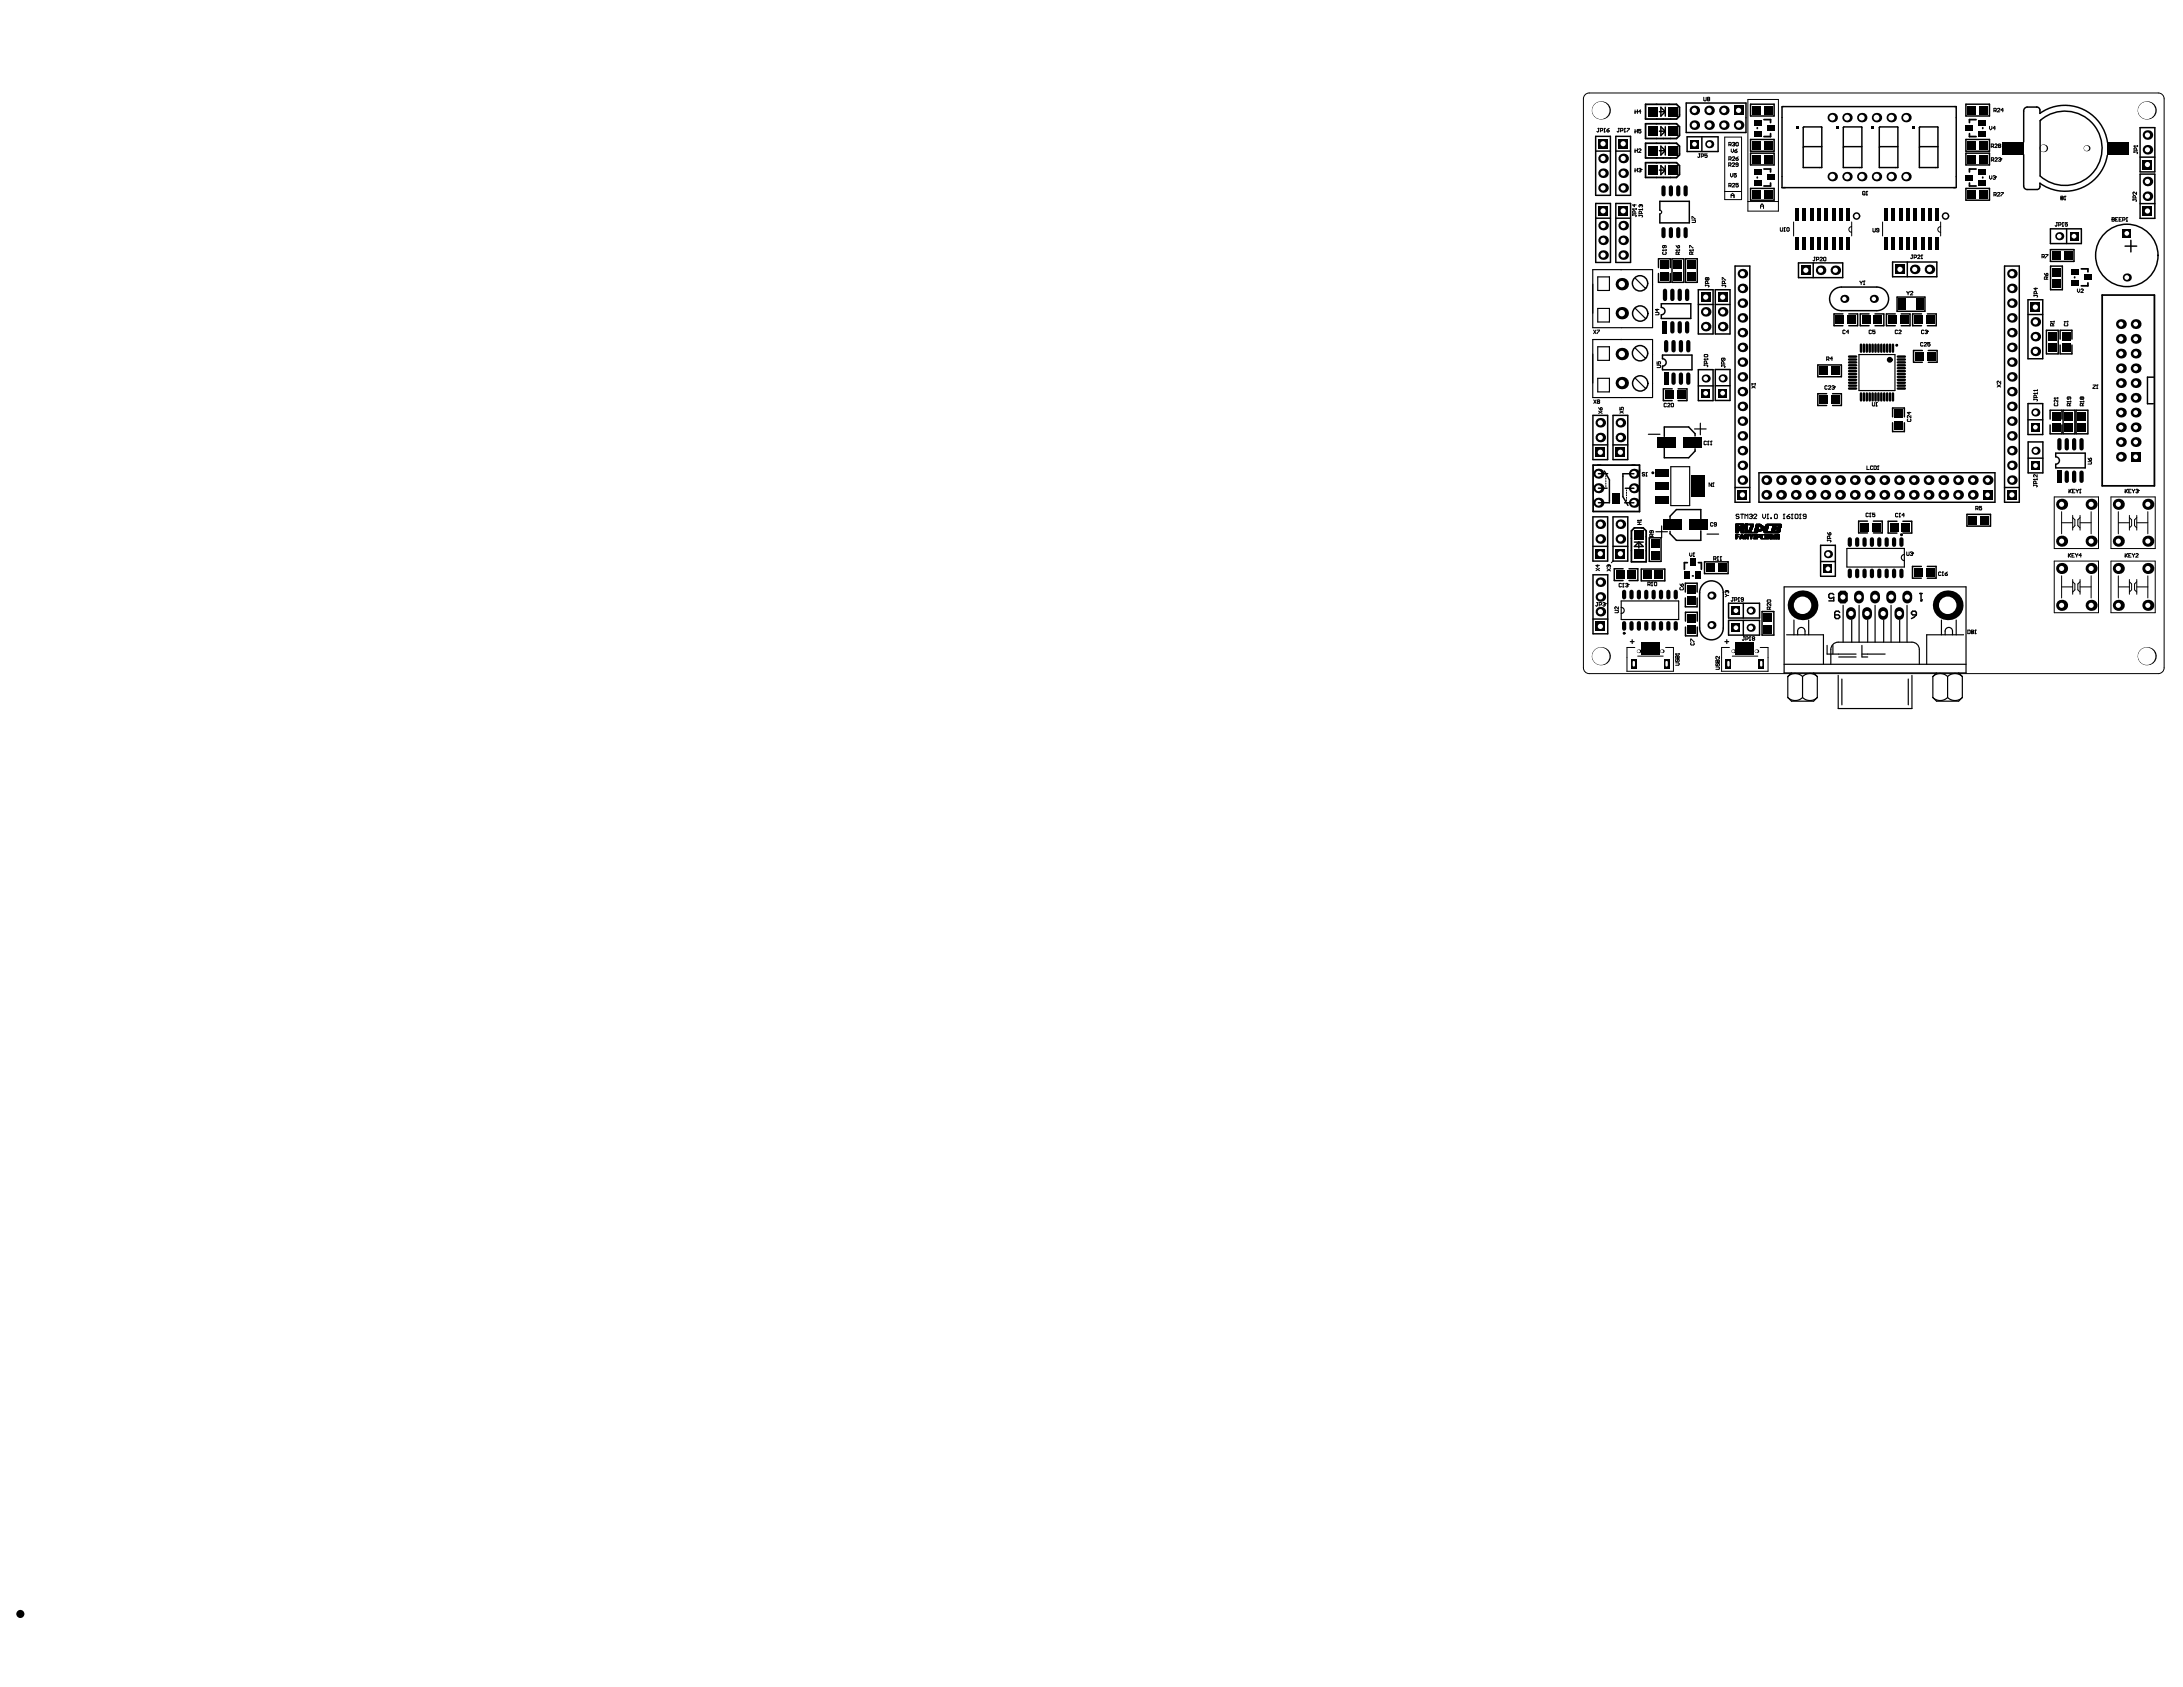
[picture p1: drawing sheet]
<svg xmlns="http://www.w3.org/2000/svg" width="279mm" height="216mm" viewBox="0 0 279 216" stroke-linecap="round" stroke-linejoin="round" font-family="sans-serif">
<path d="M202.9 12.1l.5-.2h72.8a.74 .74 0 0 1 .8 .7v72.9a.74 .74 0 0 1-.8 .7h-72.8a.74 .74 0 0 1-.7-.7v-72.9zM208.9 84.5h.4v.8h-.4zM213.1 84.5h.4v.8h-.4zM221 84.5h.4v.8h-.4zM225.2 84.5h.4v.8h-.4z" fill="none" stroke="#000" stroke-width=".13"/>
<g fill="#fff">
<circle cx="242.2" cy="45.5" r=".11"/>
<circle cx="206.4" cy="75" r=".11"/>
<circle cx="206.4" cy="74.5" r=".11"/>
<circle cx="224.6" cy="81.6" r=".11"/>
<circle cx="225.5" cy="81.6" r=".11"/>
<circle cx="213.9" cy="81.4" r=".11"/>
<circle cx="212.3" cy="81.4" r=".11"/>
<circle cx="213.3" cy="81.4" r=".11"/>
<circle cx="206.8" cy="79.7" r=".11"/>
<circle cx="247.2" cy="44.7" r=".11"/>
<circle cx="243.2" cy="42.9" r=".11"/>
<circle cx="249.9" cy="36.5" r=".11"/>
<circle cx="271.9" cy="17.7" r=".11"/>
<circle cx="271.2" cy="17.7" r=".11"/>
<circle cx="270.3" cy="17.7" r=".11"/>
<circle cx="274.6" cy="52.8" r=".11"/>
<circle cx="269.9" cy="54.1" r=".11"/>
<circle cx="262.5" cy="49.1" r=".11"/>
<circle cx="270.8" cy="20.5" r=".11"/>
<circle cx="269.2" cy="26.3" r=".11"/>
<circle cx="237.8" cy="27.6" r=".11"/>
<circle cx="212.4" cy="45.3" r=".11"/>
<circle cx="237.7" cy="52.2" r=".11"/>
<circle cx="254.3" cy="59.7" r=".11"/>
<circle cx="247.4" cy="50.6" r=".11"/>
<circle cx="244.5" cy="46.4" r=".11"/>
<circle cx="231.8" cy="57.8" r=".11"/>
<circle cx="230.4" cy="57.8" r=".11"/>
<circle cx="240.1" cy="54.5" r=".11"/>
<circle cx="240.1" cy="53.8" r=".11"/>
<circle cx="240.1" cy="53" r=".11"/>
<circle cx="228.7" cy="38" r=".11"/>
<circle cx="232.3" cy="49.3" r=".11"/>
<circle cx="234.1" cy="49.3" r=".11"/>
<circle cx="215.1" cy="52.7" r=".11"/>
<circle cx="253" cy="49.5" r=".11"/>
<circle cx="247.8" cy="53.6" r=".11"/>
<circle cx="239.4" cy="42.7" r=".11"/>
<circle cx="232.1" cy="52" r=".11"/>
<circle cx="232.3" cy="47.5" r=".11"/>
<circle cx="262.2" cy="59.8" r=".11"/>
<circle cx="213.5" cy="72.6" r=".11"/>
<circle cx="218.7" cy="63" r=".11"/>
<circle cx="211" cy="78.4" r=".11"/>
<circle cx="213.4" cy="69.6" r=".11"/>
<circle cx="221.4" cy="81.9" r=".11"/>
<circle cx="222" cy="81.9" r=".11"/>
<circle cx="221.4" cy="82.5" r=".11"/>
<circle cx="248" cy="25.8" r=".11"/>
<circle cx="249.4" cy="25.9" r=".11"/>
<circle cx="230" cy="25.9" r=".11"/>
<circle cx="236.6" cy="25.8" r=".11"/>
<circle cx="247" cy="25.9" r=".11"/>
<circle cx="242.3" cy="25.8" r=".11"/>
<circle cx="241.4" cy="25.9" r=".11"/>
<circle cx="244.2" cy="25.8" r=".11"/>
<circle cx="243.2" cy="25.9" r=".11"/>
<circle cx="246.1" cy="25.8" r=".11"/>
<circle cx="245.1" cy="25.9" r=".11"/>
<circle cx="234.7" cy="25.9" r=".11"/>
<circle cx="235.6" cy="25.8" r=".11"/>
<circle cx="228.7" cy="39.8" r=".11"/>
<circle cx="228.7" cy="38.8" r=".11"/>
<circle cx="247.1" cy="42.5" r=".11"/>
<circle cx="252.5" cy="52.2" r=".11"/>
<circle cx="253.6" cy="52.2" r=".11"/>
<circle cx="251.6" cy="51.2" r=".11"/>
<circle cx="251" cy="46.5" r=".11"/>
<circle cx="241.5" cy="55.7" r=".11"/>
<circle cx="241.1" cy="54.5" r=".11"/>
<circle cx="254.4" cy="52.3" r=".11"/>
<circle cx="251.6" cy="52.2" r=".11"/>
<circle cx="251.6" cy="50.2" r=".11"/>
<circle cx="228.8" cy="57.8" r=".11"/>
<circle cx="229.6" cy="57.8" r=".11"/>
<circle cx="231.1" cy="57.8" r=".11"/>
<circle cx="226.1" cy="57.8" r=".11"/>
<circle cx="226.8" cy="57.8" r=".11"/>
<circle cx="238.4" cy="45.8" r=".11"/>
<circle cx="239.3" cy="53" r=".11"/>
<circle cx="239.3" cy="52.2" r=".11"/>
<circle cx="239.8" cy="49.6" r=".11"/>
<circle cx="239" cy="49.6" r=".11"/>
<circle cx="241.4" cy="49.6" r=".11"/>
<circle cx="240.6" cy="48.6" r=".11"/>
<circle cx="241.4" cy="48.6" r=".11"/>
<circle cx="241.4" cy="47.8" r=".11"/>
<circle cx="240.6" cy="47.8" r=".11"/>
<circle cx="241.4" cy="46.4" r=".11"/>
<circle cx="242.2" cy="46.4" r=".11"/>
<circle cx="211.3" cy="81.4" r=".11"/>
<circle cx="210.6" cy="81.4" r=".11"/>
<circle cx="230.9" cy="32.4" r=".11"/>
<circle cx="231.9" cy="32.4" r=".11"/>
<circle cx="232.8" cy="32.4" r=".11"/>
<circle cx="233.7" cy="32.4" r=".11"/>
<circle cx="234.7" cy="32.4" r=".11"/>
<circle cx="236.6" cy="32.4" r=".11"/>
<circle cx="231.8" cy="29.7" r=".11"/>
<circle cx="243.2" cy="29.7" r=".11"/>
<circle cx="248" cy="32.4" r=".11"/>
<circle cx="246.1" cy="32.4" r=".11"/>
<circle cx="245.1" cy="32.4" r=".11"/>
<circle cx="241.4" cy="32.4" r=".11"/>
<circle cx="244.2" cy="32.4" r=".11"/>
<circle cx="243.2" cy="32.4" r=".11"/>
<circle cx="242.3" cy="32.4" r=".11"/>
<circle cx="244.1" cy="54.5" r=".11"/>
<circle cx="239.3" cy="45.8" r=".11"/>
<circle cx="232.1" cy="50.4" r=".11"/>
<circle cx="245.7" cy="44.5" r=".11"/>
<circle cx="247.1" cy="39" r=".11"/>
<circle cx="244.8" cy="37.2" r=".11"/>
<circle cx="242.3" cy="38.2" r=".11"/>
<circle cx="242.2" cy="39.8" r=".11"/>
<circle cx="240.4" cy="39.5" r=".11"/>
<circle cx="241.1" cy="37.7" r=".11"/>
<circle cx="238" cy="37" r=".11"/>
<circle cx="235.6" cy="37.1" r=".11"/>
<circle cx="234.9" cy="39.2" r=".11"/>
<circle cx="236.7" cy="42.2" r=".11"/>
<circle cx="239.3" cy="43.4" r=".11"/>
<circle cx="241" cy="42.5" r=".11"/>
<circle cx="226.3" cy="78" r=".11"/>
<circle cx="211.8" cy="78.4" r=".11"/>
<circle cx="212.5" cy="78.4" r=".11"/>
<circle cx="209.3" cy="82.5" r=".11"/>
<circle cx="209.9" cy="81.9" r=".11"/>
<circle cx="209.3" cy="81.9" r=".11"/>
<circle cx="220.4" cy="73.9" r=".11"/>
<circle cx="218.4" cy="73.7" r=".11"/>
<circle cx="215.7" cy="79.9" r=".11"/>
<circle cx="215.2" cy="78.8" r=".11"/>
<circle cx="217.7" cy="80.6" r=".11"/>
<circle cx="219.3" cy="81.4" r=".11"/>
<circle cx="220.2" cy="79.6" r=".11"/>
<circle cx="220.1" cy="77.8" r=".11"/>
<circle cx="220.2" cy="76" r=".11"/>
<circle cx="219.2" cy="74.8" r=".11"/>
<circle cx="217.7" cy="75.4" r=".11"/>
<circle cx="214.7" cy="77.2" r=".11"/>
<circle cx="213.1" cy="78.9" r=".11"/>
<circle cx="209.8" cy="67" r=".11"/>
<circle cx="218.1" cy="68.7" r=".11"/>
<circle cx="217" cy="68.7" r=".11"/>
<circle cx="216" cy="68.7" r=".11"/>
<circle cx="213.3" cy="65.7" r=".11"/>
<circle cx="212" cy="66.4" r=".11"/>
<circle cx="212.7" cy="65.7" r=".11"/>
<circle cx="212" cy="65.7" r=".11"/>
<circle cx="214" cy="60.4" r=".11"/>
<circle cx="214" cy="59.5" r=".11"/>
<circle cx="213.2" cy="59.5" r=".11"/>
<circle cx="212.4" cy="59.5" r=".11"/>
<circle cx="215.1" cy="55.2" r=".11"/>
<circle cx="213.8" cy="55.2" r=".11"/>
<circle cx="211.6" cy="56" r=".11"/>
<circle cx="212.8" cy="55.2" r=".11"/>
<circle cx="211.7" cy="55.2" r=".11"/>
<circle cx="218.1" cy="55.2" r=".11"/>
<circle cx="217.3" cy="55.2" r=".11"/>
<circle cx="218.1" cy="56.1" r=".11"/>
<circle cx="216.5" cy="55.2" r=".11"/>
<circle cx="213.6" cy="51.6" r=".11"/>
<circle cx="213.1" cy="40.8" r=".11"/>
<circle cx="211.8" cy="33.9" r=".11"/>
<circle cx="216.4" cy="36.8" r=".11"/>
<circle cx="212.9" cy="30.8" r=".11"/>
<circle cx="215.7" cy="31.2" r=".11"/>
<circle cx="214.8" cy="31.2" r=".11"/>
<circle cx="215.7" cy="25.9" r=".11"/>
<circle cx="214.8" cy="25.9" r=".11"/>
<circle cx="214.8" cy="23.2" r=".11"/>
<circle cx="213.1" cy="23.2" r=".11"/>
<circle cx="210" cy="14.3" r=".11"/>
<circle cx="210" cy="16.8" r=".11"/>
<circle cx="210" cy="19.3" r=".11"/>
<circle cx="210" cy="21.8" r=".11"/>
<circle cx="215.2" cy="21.8" r=".11"/>
<circle cx="215.2" cy="19.3" r=".11"/>
<circle cx="215.2" cy="16.8" r=".11"/>
<circle cx="215.2" cy="14.3" r=".11"/>
<circle cx="227.7" cy="20.4" r=".11"/>
<circle cx="227.7" cy="14.1" r=".11"/>
<circle cx="227.7" cy="24.9" r=".11"/>
<circle cx="227.7" cy="18.6" r=".11"/>
<circle cx="251" cy="18.6" r=".11"/>
<circle cx="251" cy="24.9" r=".11"/>
<circle cx="251" cy="14.1" r=".11"/>
<circle cx="251" cy="20.4" r=".11"/>
<circle cx="257.3" cy="24.5" r=".11"/>
<circle cx="256.5" cy="24.5" r=".11"/>
<circle cx="256.5" cy="23.7" r=".11"/>
<circle cx="255.4" cy="22.2" r=".11"/>
<circle cx="256" cy="22.2" r=".11"/>
<circle cx="256.6" cy="17.7" r=".11"/>
<circle cx="257.5" cy="17.7" r=".11"/>
<circle cx="257.5" cy="17" r=".11"/>
<circle cx="256.6" cy="17" r=".11"/>
<circle cx="264.4" cy="36.2" r=".11"/>
<circle cx="265.6" cy="37.1" r=".11"/>
<circle cx="264.4" cy="45.8" r=".11"/>
<circle cx="264.5" cy="55.7" r=".11"/>
<circle cx="264.5" cy="62.2" r=".11"/>
<circle cx="266.4" cy="62.2" r=".11"/>
<circle cx="263.1" cy="52" r=".11"/>
<circle cx="262.2" cy="54.7" r=".11"/>
<circle cx="236.8" cy="68.4" r=".11"/>
<circle cx="237.7" cy="68.4" r=".11"/>
<circle cx="239.8" cy="68.4" r=".11"/>
<circle cx="238.6" cy="68.4" r=".11"/>
<circle cx="243.9" cy="68.4" r=".11"/>
<circle cx="242.4" cy="68.4" r=".11"/>
<circle cx="247" cy="72.3" r=".11"/>
<circle cx="242.4" cy="74.3" r=".11"/>
<circle cx="2.6" cy="206.6" r=".26"/>
<circle cx="227.8" cy="58.7" r=".08"/>
<circle cx="232.1" cy="60" r=".08"/>
<circle cx="238" cy="59.3" r=".08"/>
<circle cx="242.8" cy="56.5" r=".08"/>
<circle cx="246.8" cy="56.7" r=".08"/>
<circle cx="251" cy="56.7" r=".08"/>
<circle cx="249.2" cy="52.5" r=".08"/>
<circle cx="255.1" cy="39.8" r=".08"/>
<circle cx="253.1" cy="42.1" r=".08"/>
<circle cx="255" cy="42.1" r=".08"/>
<circle cx="253.1" cy="43.4" r=".08"/>
<circle cx="255.6" cy="43.5" r=".08"/>
<circle cx="256.4" cy="35.4" r=".08"/>
<circle cx="255.7" cy="36.2" r=".08"/>
<circle cx="252.8" cy="37.6" r=".08"/>
<circle cx="255.8" cy="34.6" r=".08"/>
<circle cx="253.2" cy="34.4" r=".08"/>
<circle cx="257.8" cy="29.9" r=".08"/>
<circle cx="237.5" cy="17.9" r=".08"/>
<circle cx="237.6" cy="20.5" r=".08"/>
<circle cx="229.3" cy="18.1" r=".08"/>
<circle cx="231" cy="20.1" r=".08"/>
<circle cx="221.6" cy="18.1" r=".08"/>
<circle cx="221.4" cy="23.4" r=".08"/>
<circle cx="222.3" cy="29.6" r=".08"/>
<circle cx="220.6" cy="35.2" r=".08"/>
<circle cx="219.3" cy="40.8" r=".08"/>
<circle cx="221.8" cy="38.5" r=".08"/>
<circle cx="219.6" cy="43.9" r=".08"/>
<circle cx="221.3" cy="45.8" r=".08"/>
<circle cx="221.2" cy="43.5" r=".08"/>
<circle cx="218.5" cy="45.3" r=".08"/>
<circle cx="210.2" cy="51.6" r=".08"/>
<circle cx="216.2" cy="17.3" r=".08"/>
<circle cx="218.1" cy="21.7" r=".08"/>
<circle cx="218" cy="24.9" r=".08"/>
<circle cx="221.4" cy="36.1" r=".08"/>
</g>
<g fill="#000">
<circle cx="209.7" cy="83.3" r=".23"/>
<circle cx="2.6" cy="206.6" r=".52"/>
</g>
<circle cx="209.7" cy="83.3" r=".19" fill="#fff"/>
<circle cx="212.7" cy="83.3" r=".23" fill="#000"/>
<circle cx="212.7" cy="83.3" r=".19" fill="#fff"/>
<circle cx="221.8" cy="83.3" r=".23" fill="#000"/>
<circle cx="221.8" cy="83.3" r=".19" fill="#fff"/>
<circle cx="223" cy="59.6" r=".61" fill="#000"/>
<circle cx="223" cy="59.6" r=".33" fill="#fff"/>
<circle cx="223" cy="52" r=".61" fill="#000"/>
<circle cx="223" cy="52" r=".33" fill="#fff"/>
<circle cx="223" cy="44.5" r=".61" fill="#000"/>
<circle cx="223" cy="44.5" r=".33" fill="#fff"/>
<circle cx="223" cy="36.9" r=".61" fill="#000"/>
<circle cx="223" cy="36.9" r=".33" fill="#fff"/>
<circle cx="224.8" cy="83.3" r=".23" fill="#000"/>
<circle cx="224.8" cy="83.3" r=".19" fill="#fff"/>
<circle cx="239.8" cy="38.2" r=".52" fill="#000"/>
<circle cx="239.8" cy="38.2" r=".28" fill="#fff"/>
<circle cx="267.1" cy="19" r=".38" fill="#000"/>
<circle cx="267.1" cy="19" r=".33" fill="#fff"/>
<circle cx="271.5" cy="56.6" r=".63" fill="#000"/>
<circle cx="271.5" cy="56.6" r=".3" fill="#fff"/>
<circle cx="271.5" cy="49" r=".63" fill="#000"/>
<circle cx="271.5" cy="49" r=".3" fill="#fff"/>
<circle cx="271.5" cy="41.5" r=".63" fill="#000"/>
<circle cx="271.5" cy="41.5" r=".3" fill="#fff"/>
<g fill="#000">
<path d="M216.4 17.9h1v1.1h-1z" fill-rule="evenodd"/>
<path d="M208.8 84.3h.7v1.2h-.7z" fill-rule="evenodd"/>
</g>
<path d="M209.1 84.7v.5" fill="none" stroke="#fff" stroke-width=".3"/>
<circle cx="216.9" cy="18.5" r=".3" fill="#fff"/>
<circle cx="218.8" cy="18.5" r=".52" fill="#000"/>
<circle cx="218.8" cy="18.5" r=".3" fill="#fff"/>
<g fill="#000">
<path d="M222.4 62.7h1.2v1.2h-1.2z" fill-rule="evenodd"/>
<path d="M220.9 84.3h.7v1.2h-.7z" fill-rule="evenodd"/>
</g>
<path d="M221.2 84.7v.5" fill="none" stroke="#fff" stroke-width=".3"/>
<circle cx="223" cy="63.3" r=".33" fill="#fff"/>
<circle cx="223" cy="61.4" r=".61" fill="#000"/>
<circle cx="223" cy="61.4" r=".33" fill="#fff"/>
<circle cx="223" cy="55.8" r=".61" fill="#000"/>
<circle cx="223" cy="55.8" r=".33" fill="#fff"/>
<circle cx="223" cy="57.7" r=".61" fill="#000"/>
<circle cx="223" cy="57.7" r=".33" fill="#fff"/>
<circle cx="223" cy="50.1" r=".61" fill="#000"/>
<circle cx="223" cy="50.1" r=".33" fill="#fff"/>
<circle cx="223" cy="48.2" r=".61" fill="#000"/>
<circle cx="223" cy="48.2" r=".33" fill="#fff"/>
<circle cx="223" cy="46.3" r=".61" fill="#000"/>
<circle cx="223" cy="46.3" r=".33" fill="#fff"/>
<circle cx="223" cy="42.6" r=".61" fill="#000"/>
<circle cx="223" cy="42.6" r=".33" fill="#fff"/>
<circle cx="223" cy="40.7" r=".61" fill="#000"/>
<circle cx="223" cy="40.7" r=".33" fill="#fff"/>
<circle cx="223" cy="38.8" r=".61" fill="#000"/>
<circle cx="223" cy="38.8" r=".33" fill="#fff"/>
<circle cx="226.1" cy="61.4" r=".63" fill="#000"/>
<circle cx="226.1" cy="61.4" r=".3" fill="#fff"/>
<circle cx="226.1" cy="63.3" r=".63" fill="#000"/>
<circle cx="226.1" cy="63.3" r=".3" fill="#fff"/>
<circle cx="233.6" cy="61.4" r=".63" fill="#000"/>
<circle cx="233.6" cy="61.4" r=".3" fill="#fff"/>
<circle cx="233.6" cy="63.3" r=".63" fill="#000"/>
<circle cx="233.6" cy="63.3" r=".3" fill="#fff"/>
<circle cx="238.3" cy="22.6" r=".6" fill="#000"/>
<circle cx="238.3" cy="22.6" r=".37" fill="#fff"/>
<circle cx="238.3" cy="15.1" r=".6" fill="#000"/>
<circle cx="238.3" cy="15.1" r=".37" fill="#fff"/>
<circle cx="241.2" cy="61.4" r=".63" fill="#000"/>
<circle cx="241.2" cy="61.4" r=".3" fill="#fff"/>
<circle cx="241.2" cy="63.3" r=".63" fill="#000"/>
<circle cx="241.2" cy="63.3" r=".3" fill="#fff"/>
<circle cx="248.7" cy="61.4" r=".63" fill="#000"/>
<circle cx="248.7" cy="61.4" r=".3" fill="#fff"/>
<circle cx="248.7" cy="63.3" r=".63" fill="#000"/>
<circle cx="248.7" cy="63.3" r=".3" fill="#fff"/>
<circle cx="263.9" cy="72.8" r=".71" fill="#000"/>
<circle cx="263.9" cy="72.8" r=".33" fill="#fff"/>
<circle cx="263.9" cy="69.3" r=".71" fill="#000"/>
<circle cx="263.9" cy="69.3" r=".33" fill="#fff"/>
<circle cx="263.9" cy="64.5" r=".71" fill="#000"/>
<circle cx="263.9" cy="64.5" r=".33" fill="#fff"/>
<path d="M264.9 29.7h1.1v1h-1.1z" fill-rule="evenodd" fill="#000"/>
<circle cx="265.5" cy="30.2" r=".3" fill="#fff"/>
<circle cx="271.5" cy="54.7" r=".63" fill="#000"/>
<circle cx="271.5" cy="54.7" r=".3" fill="#fff"/>
<circle cx="271.5" cy="58.5" r=".63" fill="#000"/>
<circle cx="271.5" cy="58.5" r=".3" fill="#fff"/>
<circle cx="271.5" cy="50.9" r=".63" fill="#000"/>
<circle cx="271.5" cy="50.9" r=".3" fill="#fff"/>
<circle cx="271.5" cy="52.8" r=".63" fill="#000"/>
<circle cx="271.5" cy="52.8" r=".3" fill="#fff"/>
<circle cx="271.5" cy="43.4" r=".63" fill="#000"/>
<circle cx="271.5" cy="43.4" r=".3" fill="#fff"/>
<circle cx="271.5" cy="45.3" r=".63" fill="#000"/>
<circle cx="271.5" cy="45.3" r=".3" fill="#fff"/>
<circle cx="223" cy="53.9" r=".61" fill="#000"/>
<circle cx="223" cy="53.9" r=".33" fill="#fff"/>
<circle cx="223" cy="35" r=".61" fill="#000"/>
<circle cx="223" cy="35" r=".33" fill="#fff"/>
<circle cx="263.9" cy="77.5" r=".71" fill="#000"/>
<circle cx="263.9" cy="77.5" r=".33" fill="#fff"/>
<circle cx="271.5" cy="47.1" r=".63" fill="#000"/>
<circle cx="271.5" cy="47.1" r=".3" fill="#fff"/>
<circle cx="204.8" cy="74.5" r=".61" fill="#000"/>
<circle cx="204.8" cy="74.5" r=".33" fill="#fff"/>
<circle cx="204.8" cy="67.1" r=".61" fill="#000"/>
<circle cx="204.8" cy="67.1" r=".33" fill="#fff"/>
<circle cx="207.4" cy="67.1" r=".61" fill="#000"/>
<circle cx="207.4" cy="67.1" r=".33" fill="#fff"/>
<circle cx="204.6" cy="62.5" r=".64" fill="#000"/>
<circle cx="204.6" cy="62.5" r=".37" fill="#fff"/>
<path d="M204.2 57.3h1.2v1.2h-1.2z" fill-rule="evenodd" fill="#000"/>
<circle cx="204.8" cy="57.9" r=".33" fill="#fff"/>
<path d="M206.8 57.3h1.2v1.2h-1.2z" fill-rule="evenodd" fill="#000"/>
<circle cx="207.4" cy="57.9" r=".33" fill="#fff"/>
<circle cx="207.8" cy="30.8" r=".61" fill="#000"/>
<circle cx="207.8" cy="30.8" r=".33" fill="#fff"/>
<circle cx="205.2" cy="30.8" r=".61" fill="#000"/>
<circle cx="205.2" cy="30.8" r=".33" fill="#fff"/>
<circle cx="207.8" cy="20.3" r=".61" fill="#000"/>
<circle cx="207.8" cy="20.3" r=".33" fill="#fff"/>
<circle cx="205.2" cy="20.3" r=".61" fill="#000"/>
<circle cx="205.2" cy="20.3" r=".33" fill="#fff"/>
<circle cx="219" cy="76.2" r=".52" fill="#000"/>
<circle cx="219" cy="76.2" r=".28" fill="#fff"/>
<path d="M220 49.8h1v1h-1z" fill-rule="evenodd" fill="#000"/>
<circle cx="220.5" cy="50.3" r=".3" fill="#fff"/>
<path d="M217.8 49.8h1v1h-1z" fill-rule="evenodd" fill="#000"/>
<circle cx="218.3" cy="50.3" r=".3" fill="#fff"/>
<circle cx="218.3" cy="39.9" r=".61" fill="#000"/>
<circle cx="218.3" cy="39.9" r=".33" fill="#fff"/>
<circle cx="220.5" cy="39.9" r=".61" fill="#000"/>
<circle cx="220.5" cy="39.9" r=".33" fill="#fff"/>
<circle cx="220.6" cy="14.1" r=".61" fill="#000"/>
<circle cx="220.6" cy="14.1" r=".33" fill="#fff"/>
<circle cx="216.9" cy="14.1" r=".61" fill="#000"/>
<circle cx="216.9" cy="14.1" r=".33" fill="#fff"/>
<circle cx="218.7" cy="14.1" r=".61" fill="#000"/>
<circle cx="218.7" cy="14.1" r=".33" fill="#fff"/>
<path d="M221.9 13.5h1.2v1.2h-1.2z" fill-rule="evenodd" fill="#000"/>
<circle cx="222.5" cy="14.1" r=".33" fill="#fff"/>
<circle cx="236.1" cy="38.2" r=".52" fill="#000"/>
<circle cx="236.1" cy="38.2" r=".28" fill="#fff"/>
<path d="M260 59.1h1v1h-1z" fill-rule="evenodd" fill="#000"/>
<circle cx="260.5" cy="59.6" r=".3" fill="#fff"/>
<circle cx="261.5" cy="19" r=".49" fill="#000"/>
<circle cx="261.5" cy="19" r=".45" fill="#fff"/>
<circle cx="273.3" cy="56.6" r=".63" fill="#000"/>
<circle cx="273.3" cy="56.6" r=".3" fill="#fff"/>
<circle cx="273.3" cy="49" r=".63" fill="#000"/>
<circle cx="273.3" cy="49" r=".3" fill="#fff"/>
<circle cx="273.3" cy="41.5" r=".63" fill="#000"/>
<circle cx="273.3" cy="41.5" r=".3" fill="#fff"/>
<circle cx="272.2" cy="35.5" r=".52" fill="#000"/>
<circle cx="272.2" cy="35.5" r=".3" fill="#fff"/>
<circle cx="274.9" cy="23.2" r=".61" fill="#000"/>
<circle cx="274.9" cy="23.2" r=".33" fill="#fff"/>
<circle cx="274.9" cy="17.3" r=".61" fill="#000"/>
<circle cx="274.9" cy="17.3" r=".33" fill="#fff"/>
<path d="M204.2 79.6h1.2v1.2h-1.2z" fill-rule="evenodd" fill="#000"/>
<circle cx="204.8" cy="80.2" r=".33" fill="#fff"/>
<circle cx="204.8" cy="78.3" r=".61" fill="#000"/>
<circle cx="204.8" cy="78.3" r=".33" fill="#fff"/>
<circle cx="204.8" cy="76.4" r=".61" fill="#000"/>
<circle cx="204.8" cy="76.4" r=".33" fill="#fff"/>
<path d="M204.2 70.3h1.2v1.2h-1.2z" fill-rule="evenodd" fill="#000"/>
<circle cx="204.8" cy="70.9" r=".33" fill="#fff"/>
<circle cx="204.8" cy="69" r=".61" fill="#000"/>
<circle cx="204.8" cy="69" r=".33" fill="#fff"/>
<path d="M206.8 70.3h1.2v1.2h-1.2z" fill-rule="evenodd" fill="#000"/>
<circle cx="207.4" cy="70.9" r=".33" fill="#fff"/>
<circle cx="207.4" cy="69" r=".61" fill="#000"/>
<circle cx="207.4" cy="69" r=".33" fill="#fff"/>
<circle cx="204.6" cy="60.6" r=".64" fill="#000"/>
<circle cx="204.6" cy="60.6" r=".37" fill="#fff"/>
<circle cx="204.6" cy="64.3" r=".64" fill="#000"/>
<circle cx="204.6" cy="64.3" r=".37" fill="#fff"/>
<circle cx="204.8" cy="56" r=".61" fill="#000"/>
<circle cx="204.8" cy="56" r=".33" fill="#fff"/>
<circle cx="204.8" cy="54.1" r=".61" fill="#000"/>
<circle cx="204.8" cy="54.1" r=".33" fill="#fff"/>
<circle cx="207.4" cy="56" r=".61" fill="#000"/>
<circle cx="207.4" cy="56" r=".33" fill="#fff"/>
<circle cx="207.4" cy="54.1" r=".61" fill="#000"/>
<circle cx="207.4" cy="54.1" r=".33" fill="#fff"/>
<circle cx="207.6" cy="49" r=".79" fill="#000"/>
<circle cx="207.6" cy="49" r=".41" fill="#fff"/>
<circle cx="207.6" cy="45.3" r=".79" fill="#000"/>
<circle cx="207.6" cy="45.3" r=".41" fill="#fff"/>
<circle cx="207.6" cy="40.1" r=".79" fill="#000"/>
<circle cx="207.6" cy="40.1" r=".41" fill="#fff"/>
<circle cx="207.6" cy="36.4" r=".79" fill="#000"/>
<circle cx="207.6" cy="36.4" r=".41" fill="#fff"/>
<circle cx="207.8" cy="32.6" r=".61" fill="#000"/>
<circle cx="207.8" cy="32.6" r=".33" fill="#fff"/>
<circle cx="205.2" cy="32.6" r=".61" fill="#000"/>
<circle cx="205.2" cy="32.6" r=".33" fill="#fff"/>
<path d="M207.1 26.4h1.3v1.2h-1.3z" fill-rule="evenodd" fill="#000"/>
<circle cx="207.8" cy="27" r=".33" fill="#fff"/>
<path d="M204.6 26.4h1.2v1.2h-1.2z" fill-rule="evenodd" fill="#000"/>
<circle cx="205.2" cy="27" r=".33" fill="#fff"/>
<circle cx="207.8" cy="24.1" r=".61" fill="#000"/>
<circle cx="207.8" cy="24.1" r=".33" fill="#fff"/>
<circle cx="205.2" cy="24.1" r=".61" fill="#000"/>
<circle cx="205.2" cy="24.1" r=".33" fill="#fff"/>
<circle cx="207.8" cy="22.2" r=".61" fill="#000"/>
<circle cx="207.8" cy="22.2" r=".33" fill="#fff"/>
<path d="M207.1 17.8h1.3v1.2h-1.3z" fill-rule="evenodd" fill="#000"/>
<circle cx="207.8" cy="18.4" r=".33" fill="#fff"/>
<circle cx="205.2" cy="22.2" r=".61" fill="#000"/>
<circle cx="205.2" cy="22.2" r=".33" fill="#fff"/>
<path d="M204.6 17.8h1.2v1.2h-1.2z" fill-rule="evenodd" fill="#000"/>
<circle cx="205.2" cy="18.4" r=".33" fill="#fff"/>
<circle cx="204.9" cy="14.1" r="1.16" fill="#000"/>
<circle cx="204.9" cy="14.1" r="1.11" fill="#fff"/>
<path d="M213 84.3h.7v1.2h-.7z" fill-rule="evenodd" fill="#000"/>
<path d="M213.3 84.7v.5" fill="none" stroke="#fff" stroke-width=".3"/>
<circle cx="219" cy="80" r=".52" fill="#000"/>
<circle cx="219" cy="80" r=".28" fill="#fff"/>
<circle cx="220.5" cy="48.4" r=".52" fill="#000"/>
<circle cx="220.5" cy="48.4" r=".3" fill="#fff"/>
<circle cx="218.3" cy="48.4" r=".52" fill="#000"/>
<circle cx="218.3" cy="48.4" r=".3" fill="#fff"/>
<path d="M217.7 37.4h1.2v1.2h-1.2z" fill-rule="evenodd" fill="#000"/>
<circle cx="218.3" cy="38" r=".33" fill="#fff"/>
<path d="M219.9 37.4h1.2v1.2h-1.2z" fill-rule="evenodd" fill="#000"/>
<circle cx="220.5" cy="38" r=".33" fill="#fff"/>
<circle cx="220.6" cy="16" r=".61" fill="#000"/>
<circle cx="220.6" cy="16" r=".33" fill="#fff"/>
<circle cx="216.9" cy="16" r=".61" fill="#000"/>
<circle cx="216.9" cy="16" r=".33" fill="#fff"/>
<circle cx="218.7" cy="16" r=".61" fill="#000"/>
<circle cx="218.7" cy="16" r=".33" fill="#fff"/>
<path d="M225.1 84.3h.7v1.2h-.7z" fill-rule="evenodd" fill="#000"/>
<path d="M225.4 84.7v.5" fill="none" stroke="#fff" stroke-width=".3"/>
<circle cx="224.1" cy="80.3" r=".52" fill="#000"/>
<circle cx="224.1" cy="80.3" r=".3" fill="#fff"/>
<path d="M221.7 79.8h1v1.1h-1z" fill-rule="evenodd" fill="#000"/>
<circle cx="222.2" cy="80.3" r=".3" fill="#fff"/>
<circle cx="222.5" cy="16" r=".61" fill="#000"/>
<circle cx="222.5" cy="16" r=".33" fill="#fff"/>
<circle cx="229.8" cy="61.4" r=".63" fill="#000"/>
<circle cx="229.8" cy="61.4" r=".3" fill="#fff"/>
<circle cx="229.8" cy="63.3" r=".63" fill="#000"/>
<circle cx="229.8" cy="63.3" r=".3" fill="#fff"/>
<circle cx="231.7" cy="61.4" r=".63" fill="#000"/>
<circle cx="231.7" cy="61.4" r=".3" fill="#fff"/>
<circle cx="231.7" cy="63.3" r=".63" fill="#000"/>
<circle cx="231.7" cy="63.3" r=".3" fill="#fff"/>
<path d="M230.5 34h1.2v1.2h-1.2z" fill-rule="evenodd" fill="#000"/>
<circle cx="231.1" cy="34.6" r=".33" fill="#fff"/>
<circle cx="233" cy="34.6" r=".61" fill="#000"/>
<circle cx="233" cy="34.6" r=".33" fill="#fff"/>
<path d="M239 78.3v.4" fill="none" stroke="#000" stroke-width="1.3"/>
<circle cx="239" cy="78.5" r=".33" fill="#fff"/>
<path d="M236.9 78.3v.4" fill="none" stroke="#000" stroke-width="1.3"/>
<circle cx="236.9" cy="78.5" r=".33" fill="#fff"/>
<path d="M237.9 76.2v.4" fill="none" stroke="#000" stroke-width="1.3"/>
<circle cx="237.9" cy="76.4" r=".33" fill="#fff"/>
<path d="M235.2 75.9l.4-.3h.6l.3 .3v1l-.3 .3h-.6l-.4-.3z" fill-rule="evenodd" fill="#000"/>
<circle cx="235.9" cy="76.4" r=".33" fill="#fff"/>
<circle cx="235.5" cy="61.4" r=".63" fill="#000"/>
<circle cx="235.5" cy="61.4" r=".3" fill="#fff"/>
<circle cx="235.5" cy="63.3" r=".63" fill="#000"/>
<circle cx="235.5" cy="63.3" r=".3" fill="#fff"/>
<circle cx="237.4" cy="61.4" r=".63" fill="#000"/>
<circle cx="237.4" cy="61.4" r=".3" fill="#fff"/>
<circle cx="237.4" cy="63.3" r=".63" fill="#000"/>
<circle cx="237.4" cy="63.3" r=".3" fill="#fff"/>
<circle cx="234.9" cy="34.6" r=".61" fill="#000"/>
<circle cx="234.9" cy="34.6" r=".33" fill="#fff"/>
<circle cx="236.4" cy="22.6" r=".6" fill="#000"/>
<circle cx="236.4" cy="22.6" r=".37" fill="#fff"/>
<circle cx="234.5" cy="22.6" r=".6" fill="#000"/>
<circle cx="234.5" cy="22.6" r=".37" fill="#fff"/>
<circle cx="234.5" cy="15.1" r=".6" fill="#000"/>
<circle cx="234.5" cy="15.1" r=".37" fill="#fff"/>
<circle cx="236.4" cy="15.1" r=".6" fill="#000"/>
<circle cx="236.4" cy="15.1" r=".37" fill="#fff"/>
<path d="M243.1 78.3v.4" fill="none" stroke="#000" stroke-width="1.2"/>
<circle cx="243.1" cy="78.5" r=".33" fill="#fff"/>
<path d="M241 78.3v.4" fill="none" stroke="#000" stroke-width="1.3"/>
<circle cx="241" cy="78.5" r=".33" fill="#fff"/>
<path d="M244.1 76.2v.4" fill="none" stroke="#000" stroke-width="1.3"/>
<circle cx="244.1" cy="76.4" r=".33" fill="#fff"/>
<path d="M242 76.2v.4" fill="none" stroke="#000" stroke-width="1.3"/>
<circle cx="242" cy="76.4" r=".33" fill="#fff"/>
<circle cx="243.1" cy="61.4" r=".63" fill="#000"/>
<circle cx="243.1" cy="61.4" r=".3" fill="#fff"/>
<circle cx="243.1" cy="63.3" r=".63" fill="#000"/>
<circle cx="243.1" cy="63.3" r=".3" fill="#fff"/>
<circle cx="244.9" cy="61.4" r=".63" fill="#000"/>
<circle cx="244.9" cy="61.4" r=".3" fill="#fff"/>
<circle cx="244.9" cy="63.3" r=".63" fill="#000"/>
<circle cx="244.9" cy="63.3" r=".3" fill="#fff"/>
<path d="M242.6 33.9h1.2v1.2h-1.2z" fill-rule="evenodd" fill="#000"/>
<circle cx="243.2" cy="34.5" r=".33" fill="#fff"/>
<circle cx="245.1" cy="34.5" r=".61" fill="#000"/>
<circle cx="245.1" cy="34.5" r=".33" fill="#fff"/>
<circle cx="243.9" cy="22.6" r=".6" fill="#000"/>
<circle cx="243.9" cy="22.6" r=".37" fill="#fff"/>
<circle cx="242.1" cy="22.6" r=".6" fill="#000"/>
<circle cx="242.1" cy="22.6" r=".37" fill="#fff"/>
<circle cx="242.1" cy="15.1" r=".6" fill="#000"/>
<circle cx="242.1" cy="15.1" r=".37" fill="#fff"/>
<circle cx="243.9" cy="15.1" r=".6" fill="#000"/>
<circle cx="243.9" cy="15.1" r=".37" fill="#fff"/>
<circle cx="246.8" cy="61.4" r=".63" fill="#000"/>
<circle cx="246.8" cy="61.4" r=".3" fill="#fff"/>
<circle cx="246.8" cy="63.3" r=".63" fill="#000"/>
<circle cx="246.8" cy="63.3" r=".3" fill="#fff"/>
<circle cx="250.6" cy="61.4" r=".63" fill="#000"/>
<circle cx="250.6" cy="61.4" r=".3" fill="#fff"/>
<circle cx="250.6" cy="63.3" r=".63" fill="#000"/>
<circle cx="250.6" cy="63.3" r=".3" fill="#fff"/>
<circle cx="246.9" cy="34.5" r=".61" fill="#000"/>
<circle cx="246.9" cy="34.5" r=".33" fill="#fff"/>
<circle cx="252.5" cy="61.4" r=".63" fill="#000"/>
<circle cx="252.5" cy="61.4" r=".3" fill="#fff"/>
<circle cx="252.5" cy="63.3" r=".63" fill="#000"/>
<circle cx="252.5" cy="63.3" r=".3" fill="#fff"/>
<circle cx="254.4" cy="61.4" r=".63" fill="#000"/>
<circle cx="254.4" cy="61.4" r=".3" fill="#fff"/>
<path d="M253.8 62.7h1.2v1.3h-1.2z" fill-rule="evenodd" fill="#000"/>
<circle cx="254.4" cy="63.3" r=".3" fill="#fff"/>
<circle cx="260.5" cy="57.7" r=".52" fill="#000"/>
<circle cx="260.5" cy="57.7" r=".3" fill="#fff"/>
<path d="M260 54.2h1v1h-1z" fill-rule="evenodd" fill="#000"/>
<circle cx="260.5" cy="54.7" r=".3" fill="#fff"/>
<circle cx="260.5" cy="52.8" r=".52" fill="#000"/>
<circle cx="260.5" cy="52.8" r=".3" fill="#fff"/>
<circle cx="260.5" cy="43.1" r=".61" fill="#000"/>
<circle cx="260.5" cy="43.1" r=".33" fill="#fff"/>
<circle cx="260.5" cy="45" r=".61" fill="#000"/>
<circle cx="260.5" cy="45" r=".33" fill="#fff"/>
<path d="M259.9 38.7h1.2v1.2h-1.2z" fill-rule="evenodd" fill="#000"/>
<circle cx="260.5" cy="39.3" r=".33" fill="#fff"/>
<circle cx="267.6" cy="72.8" r=".71" fill="#000"/>
<circle cx="267.6" cy="72.8" r=".33" fill="#fff"/>
<circle cx="267.6" cy="69.3" r=".71" fill="#000"/>
<circle cx="267.6" cy="69.3" r=".33" fill="#fff"/>
<circle cx="267.6" cy="64.5" r=".71" fill="#000"/>
<circle cx="267.6" cy="64.5" r=".33" fill="#fff"/>
<circle cx="271.1" cy="72.8" r=".71" fill="#000"/>
<circle cx="271.1" cy="72.8" r=".33" fill="#fff"/>
<circle cx="274.9" cy="72.8" r=".71" fill="#000"/>
<circle cx="274.9" cy="72.8" r=".33" fill="#fff"/>
<circle cx="271.1" cy="69.3" r=".71" fill="#000"/>
<circle cx="271.1" cy="69.3" r=".33" fill="#fff"/>
<circle cx="274.9" cy="69.3" r=".71" fill="#000"/>
<circle cx="274.9" cy="69.3" r=".33" fill="#fff"/>
<circle cx="271.1" cy="64.5" r=".71" fill="#000"/>
<circle cx="271.1" cy="64.5" r=".33" fill="#fff"/>
<circle cx="274.9" cy="64.5" r=".71" fill="#000"/>
<circle cx="274.9" cy="64.5" r=".33" fill="#fff"/>
<circle cx="273.3" cy="54.7" r=".63" fill="#000"/>
<circle cx="273.3" cy="54.7" r=".3" fill="#fff"/>
<path d="M272.7 57.8h1.3v1.3h-1.3z" fill-rule="evenodd" fill="#000"/>
<circle cx="273.3" cy="58.5" r=".3" fill="#fff"/>
<circle cx="273.3" cy="50.9" r=".63" fill="#000"/>
<circle cx="273.3" cy="50.9" r=".3" fill="#fff"/>
<circle cx="273.3" cy="52.8" r=".63" fill="#000"/>
<circle cx="273.3" cy="52.8" r=".3" fill="#fff"/>
<circle cx="273.3" cy="43.4" r=".63" fill="#000"/>
<circle cx="273.3" cy="43.4" r=".3" fill="#fff"/>
<circle cx="273.3" cy="45.3" r=".63" fill="#000"/>
<circle cx="273.3" cy="45.3" r=".3" fill="#fff"/>
<path d="M271.7 29.3h1v1.1h-1z" fill-rule="evenodd" fill="#000"/>
<circle cx="272.2" cy="29.9" r=".3" fill="#fff"/>
<path d="M274.2 26.4h1.3v1.2h-1.3z" fill-rule="evenodd" fill="#000"/>
<circle cx="274.9" cy="27" r=".33" fill="#fff"/>
<circle cx="274.9" cy="25.1" r=".61" fill="#000"/>
<circle cx="274.9" cy="25.1" r=".33" fill="#fff"/>
<path d="M274.2 20.4h1.3v1.3h-1.3z" fill-rule="evenodd" fill="#000"/>
<circle cx="274.9" cy="21.1" r=".33" fill="#fff"/>
<circle cx="274.9" cy="19.2" r=".61" fill="#000"/>
<circle cx="274.9" cy="19.2" r=".33" fill="#fff"/>
<circle cx="274.8" cy="14.1" r="1.16" fill="#000"/>
<circle cx="274.8" cy="14.1" r="1.11" fill="#fff"/>
<circle cx="204.9" cy="84" r="1.16" fill="#000"/>
<circle cx="204.9" cy="84" r="1.11" fill="#fff"/>
<circle cx="207.8" cy="28.9" r=".61" fill="#000"/>
<circle cx="207.8" cy="28.9" r=".33" fill="#fff"/>
<circle cx="205.2" cy="28.9" r=".61" fill="#000"/>
<circle cx="205.2" cy="28.9" r=".33" fill="#fff"/>
<circle cx="218.3" cy="41.8" r=".61" fill="#000"/>
<circle cx="218.3" cy="41.8" r=".33" fill="#fff"/>
<circle cx="220.5" cy="41.8" r=".61" fill="#000"/>
<circle cx="220.5" cy="41.8" r=".33" fill="#fff"/>
<circle cx="224.1" cy="78.1" r=".52" fill="#000"/>
<circle cx="224.1" cy="78.1" r=".3" fill="#fff"/>
<path d="M221.7 77.6h1v1.1h-1z" fill-rule="evenodd" fill="#000"/>
<circle cx="222.2" cy="78.1" r=".3" fill="#fff"/>
<circle cx="230.7" cy="77.5" r="1.9" fill="#000"/>
<circle cx="230.7" cy="77.5" r="1.12" fill="#fff"/>
<circle cx="249.3" cy="77.5" r="1.9" fill="#000"/>
<circle cx="249.3" cy="77.5" r="1.12" fill="#fff"/>
<circle cx="260.5" cy="41.2" r=".61" fill="#000"/>
<circle cx="260.5" cy="41.2" r=".33" fill="#fff"/>
<circle cx="267.6" cy="77.5" r=".71" fill="#000"/>
<circle cx="267.6" cy="77.5" r=".33" fill="#fff"/>
<circle cx="271.1" cy="77.5" r=".71" fill="#000"/>
<circle cx="271.1" cy="77.5" r=".33" fill="#fff"/>
<circle cx="274.9" cy="77.5" r=".71" fill="#000"/>
<circle cx="274.9" cy="77.5" r=".33" fill="#fff"/>
<circle cx="274.8" cy="84" r="1.16" fill="#000"/>
<circle cx="274.8" cy="84" r="1.11" fill="#fff"/>
<circle cx="273.3" cy="47.1" r=".63" fill="#000"/>
<circle cx="273.3" cy="47.1" r=".3" fill="#fff"/>
<circle cx="209.1" cy="62.5" r=".64" fill="#000"/>
<circle cx="209.1" cy="62.5" r=".37" fill="#fff"/>
<circle cx="257.5" cy="59.6" r=".61" fill="#000"/>
<circle cx="257.5" cy="59.6" r=".33" fill="#fff"/>
<circle cx="257.5" cy="52" r=".61" fill="#000"/>
<circle cx="257.5" cy="52" r=".33" fill="#fff"/>
<circle cx="257.5" cy="44.5" r=".61" fill="#000"/>
<circle cx="257.5" cy="44.5" r=".33" fill="#fff"/>
<circle cx="257.5" cy="36.9" r=".61" fill="#000"/>
<circle cx="257.5" cy="36.9" r=".33" fill="#fff"/>
<circle cx="209.1" cy="64.3" r=".64" fill="#000"/>
<circle cx="209.1" cy="64.3" r=".37" fill="#fff"/>
<circle cx="209.1" cy="60.6" r=".64" fill="#000"/>
<circle cx="209.1" cy="60.6" r=".37" fill="#fff"/>
<path d="M233.4 72.3h1.1v1h-1.1z" fill-rule="evenodd" fill="#000"/>
<circle cx="234" cy="72.8" r=".3" fill="#fff"/>
<path d="M240 76.2v.4" fill="none" stroke="#000" stroke-width="1.3"/>
<circle cx="240" cy="76.4" r=".33" fill="#fff"/>
<circle cx="234" cy="70.9" r=".52" fill="#000"/>
<circle cx="234" cy="70.9" r=".3" fill="#fff"/>
<circle cx="228" cy="61.4" r=".63" fill="#000"/>
<circle cx="228" cy="61.4" r=".3" fill="#fff"/>
<circle cx="228" cy="63.3" r=".63" fill="#000"/>
<circle cx="228" cy="63.3" r=".3" fill="#fff"/>
<circle cx="239.3" cy="61.4" r=".63" fill="#000"/>
<circle cx="239.3" cy="61.4" r=".3" fill="#fff"/>
<circle cx="239.3" cy="63.3" r=".63" fill="#000"/>
<circle cx="239.3" cy="63.3" r=".3" fill="#fff"/>
<circle cx="240.2" cy="22.6" r=".6" fill="#000"/>
<circle cx="240.2" cy="22.6" r=".37" fill="#fff"/>
<circle cx="240.2" cy="15.1" r=".6" fill="#000"/>
<circle cx="240.2" cy="15.1" r=".37" fill="#fff"/>
<path d="M256.9 62.7h1.2v1.2h-1.2z" fill-rule="evenodd" fill="#000"/>
<circle cx="257.5" cy="63.3" r=".33" fill="#fff"/>
<circle cx="257.5" cy="61.4" r=".61" fill="#000"/>
<circle cx="257.5" cy="61.4" r=".33" fill="#fff"/>
<circle cx="257.5" cy="55.8" r=".61" fill="#000"/>
<circle cx="257.5" cy="55.8" r=".33" fill="#fff"/>
<circle cx="257.5" cy="57.7" r=".61" fill="#000"/>
<circle cx="257.5" cy="57.7" r=".33" fill="#fff"/>
<circle cx="257.5" cy="50.1" r=".61" fill="#000"/>
<circle cx="257.5" cy="50.1" r=".33" fill="#fff"/>
<circle cx="257.5" cy="48.2" r=".61" fill="#000"/>
<circle cx="257.5" cy="48.2" r=".33" fill="#fff"/>
<circle cx="257.5" cy="46.3" r=".61" fill="#000"/>
<circle cx="257.5" cy="46.3" r=".33" fill="#fff"/>
<circle cx="257.5" cy="42.6" r=".61" fill="#000"/>
<circle cx="257.5" cy="42.6" r=".33" fill="#fff"/>
<circle cx="257.5" cy="40.7" r=".61" fill="#000"/>
<circle cx="257.5" cy="40.7" r=".33" fill="#fff"/>
<circle cx="257.5" cy="38.8" r=".61" fill="#000"/>
<circle cx="257.5" cy="38.8" r=".33" fill="#fff"/>
<circle cx="263.6" cy="30.2" r=".52" fill="#000"/>
<circle cx="263.6" cy="30.2" r=".3" fill="#fff"/>
<circle cx="257.5" cy="53.9" r=".61" fill="#000"/>
<circle cx="257.5" cy="53.9" r=".33" fill="#fff"/>
<circle cx="257.5" cy="35" r=".61" fill="#000"/>
<circle cx="257.5" cy="35" r=".33" fill="#fff"/>
<g fill="none" stroke="#000" stroke-width=".54">
<path d="M212.9 24v.9M212.9 29.3v.9M213.9 24v.9M213.9 29.3v.9M214.8 24v.9M214.8 29.3v.9M215.7 24v.9M215.7 29.3v.9M207.9 75.7v.7M207.9 79.8v.7M208.8 75.7v.7M208.8 79.8v.7"/>
<path d="M209.8 75.7v.7M209.8 79.8v.7M210.7 75.7v.7M210.7 79.8v.7M211.6 75.7v.7M211.6 79.8v.7M212.6 75.7v.7M212.6 79.8v.7M213.5 75.7v.7M213.5 79.8v.7M214.5 75.7v.7M214.5 79.8v.7"/>
<path d="M236.8 69v.7M236.8 73v.7M237.7 69v.7M237.7 73v.7M238.6 69v.7M238.6 73v.7M239.6 69v.7M239.6 73v.7M240.5 69v.7M240.5 73v.7M241.5 69v.7M241.5 73v.7"/>
<path d="M242.4 69v.7M242.4 73v.7M243.4 69v.7M243.4 73v.7"/>
</g>
<g fill="#000">
<path d="M210.9 13.7h1.3v1.2h-1.3z" fill-rule="evenodd"/>
<path d="M210.9 18.7h1.3v1.2h-1.3z" fill-rule="evenodd"/>
<path d="M210.9 16.2h1.3v1.2h-1.3z" fill-rule="evenodd"/>
<path d="M213.5 13.7h1.2v1.2h-1.2z" fill-rule="evenodd"/>
<path d="M213.5 18.7h1.2v1.2h-1.2z" fill-rule="evenodd"/>
<path d="M213.5 16.2h1.2v1.2h-1.2z" fill-rule="evenodd"/>
<path d="M224.3 18.1h1v1h-1z" fill-rule="evenodd"/>
<path d="M224.3 13.6h1v1h-1z" fill-rule="evenodd"/>
<path d="M224.5 16.8h1v.6h-1z" fill-rule="evenodd"/>
<path d="M224.5 15.3h1v.7h-1z" fill-rule="evenodd"/>
<path d="M225.8 18.1h1v1h-1z" fill-rule="evenodd"/>
<path d="M225.8 13.6h1v1h-1z" fill-rule="evenodd"/>
<path d="M226.2 16h.9v.7h-.9z" fill-rule="evenodd"/>
<path d="M229.8 16.2h.4v.3h-.4z" fill-rule="evenodd"/>
<path d="M235 16.2h.4v.3h-.4z" fill-rule="evenodd"/>
<path d="M239.5 16.2h.4v.3h-.4z" fill-rule="evenodd"/>
<path d="M244.7 16.2h.4v.3h-.4z" fill-rule="evenodd"/>
<path d="M251.5 16.1h1v.6h-1z" fill-rule="evenodd"/>
<path d="M251.8 18.1h1.1v1h-1.1z" fill-rule="evenodd"/>
<path d="M251.8 13.6h1.1v1h-1.1z" fill-rule="evenodd"/>
<path d="M253.2 15.3h1v.7h-1z" fill-rule="evenodd"/>
<path d="M253.2 16.8h1v.6h-1z" fill-rule="evenodd"/>
<path d="M253.4 18.1h1v1h-1z" fill-rule="evenodd"/>
<path d="M253.4 13.6h1v1h-1z" fill-rule="evenodd"/>
<path d="M256.3 18.2h2.7v1.6h-2.7z" fill-rule="evenodd"/>
<path d="M269.7 18.2h2.7v1.6h-2.7z" fill-rule="evenodd"/>
<path d="M210.9 21.2h1.3v1.2h-1.3z" fill-rule="evenodd"/>
<path d="M212.5 34.9h1v1h-1z" fill-rule="evenodd"/>
<path d="M212.5 33.4h1v1h-1z" fill-rule="evenodd"/>
<path d="M213.5 21.2h1.2v1.2h-1.2z" fill-rule="evenodd"/>
<path d="M214.2 34.9h1.1v1h-1.1z" fill-rule="evenodd"/>
<path d="M214.2 33.4h1.1v1h-1.1z" fill-rule="evenodd"/>
<path d="M216 34.9h1v1h-1z" fill-rule="evenodd"/>
<path d="M216 33.4h1v1h-1z" fill-rule="evenodd"/>
<path d="M224.3 24.3h1v1.1h-1z" fill-rule="evenodd"/>
<path d="M224.3 19.8h1v1.1h-1z" fill-rule="evenodd"/>
<path d="M224.5 23.1h1v.7h-1z" fill-rule="evenodd"/>
<path d="M224.5 21.7h1v.7h-1z" fill-rule="evenodd"/>
<path d="M225.8 24.3h1v1.1h-1z" fill-rule="evenodd"/>
<path d="M225.8 19.8h1v1.1h-1z" fill-rule="evenodd"/>
<path d="M226.2 22.4h.9v.7h-.9z" fill-rule="evenodd"/>
<path d="M229.7 30.4h.5v1.6h-.5z" fill-rule="evenodd"/>
<path d="M229.7 26.7h.5v1.6h-.5z" fill-rule="evenodd"/>
<path d="M230.7 30.4h.5v1.6h-.5z" fill-rule="evenodd"/>
<path d="M230.7 26.7h.5v1.6h-.5z" fill-rule="evenodd"/>
<path d="M231.6 30.4h.5v1.6h-.5z" fill-rule="evenodd"/>
<path d="M231.6 26.7h.5v1.6h-.5z" fill-rule="evenodd"/>
<path d="M232.6 30.4h.5v1.6h-.5z" fill-rule="evenodd"/>
<path d="M232.6 26.7h.5v1.6h-.5z" fill-rule="evenodd"/>
<path d="M233.5 30.4h.5v1.6h-.5z" fill-rule="evenodd"/>
<path d="M233.5 26.7h.5v1.6h-.5z" fill-rule="evenodd"/>
<path d="M234.4 30.4h.5v1.6h-.5z" fill-rule="evenodd"/>
<path d="M234.4 26.7h.5v1.6h-.5z" fill-rule="evenodd"/>
<path d="M235.4 30.4h.5v1.6h-.5z" fill-rule="evenodd"/>
<path d="M235.4 26.7h.5v1.6h-.5z" fill-rule="evenodd"/>
<path d="M236.3 30.4h.5v1.6h-.5z" fill-rule="evenodd"/>
<path d="M236.3 26.7h.5v1.6h-.5z" fill-rule="evenodd"/>
<path d="M241.1 30.4h.5v1.6h-.5z" fill-rule="evenodd"/>
<path d="M241.1 26.7h.5v1.6h-.5z" fill-rule="evenodd"/>
<path d="M242.1 30.4h.5v1.6h-.5z" fill-rule="evenodd"/>
<path d="M242.1 26.7h.5v1.6h-.5z" fill-rule="evenodd"/>
<path d="M243 30.4h.5v1.6h-.5z" fill-rule="evenodd"/>
<path d="M243 26.7h.5v1.6h-.5z" fill-rule="evenodd"/>
<path d="M243.9 30.4h.5v1.6h-.5z" fill-rule="evenodd"/>
<path d="M243.9 26.7h.5v1.6h-.5z" fill-rule="evenodd"/>
<path d="M243 38.2h1v1.4h-1z" fill-rule="evenodd"/>
<path d="M244.9 30.4h.5v1.6h-.5z" fill-rule="evenodd"/>
<path d="M244.9 26.7h.5v1.6h-.5z" fill-rule="evenodd"/>
<path d="M245.8 30.4h.5v1.6h-.5z" fill-rule="evenodd"/>
<path d="M245.8 26.7h.5v1.6h-.5z" fill-rule="evenodd"/>
<path d="M245.2 38.2h1v1.4h-1z" fill-rule="evenodd"/>
<path d="M246.8 30.4h.5v1.6h-.5z" fill-rule="evenodd"/>
<path d="M246.8 26.7h.5v1.6h-.5z" fill-rule="evenodd"/>
<path d="M247.7 30.4h.5v1.6h-.5z" fill-rule="evenodd"/>
<path d="M247.7 26.7h.5v1.6h-.5z" fill-rule="evenodd"/>
<path d="M251.5 22.4h1v.7h-1z" fill-rule="evenodd"/>
<path d="M251.8 24.3h1.1v1.1h-1.1z" fill-rule="evenodd"/>
<path d="M251.8 19.8h1.1v1.1h-1.1z" fill-rule="evenodd"/>
<path d="M253.2 21.7h1v.7h-1z" fill-rule="evenodd"/>
<path d="M253.2 23.1h1v.7h-1z" fill-rule="evenodd"/>
<path d="M253.4 24.3h1v1.1h-1z" fill-rule="evenodd"/>
<path d="M253.4 19.8h1v1.1h-1z" fill-rule="evenodd"/>
<path d="M262.7 35.8h1v1h-1z" fill-rule="evenodd"/>
<path d="M262.7 34.3h1v1h-1z" fill-rule="evenodd"/>
<path d="M262.7 32.2h1v1h-1z" fill-rule="evenodd"/>
<path d="M264.2 32.2h1v1h-1z" fill-rule="evenodd"/>
<path d="M265.1 35.9h1v.6h-1z" fill-rule="evenodd"/>
<path d="M265.1 34.4h1v.7h-1z" fill-rule="evenodd"/>
<path d="M266.8 35.1h1v.7h-1z" fill-rule="evenodd"/>
<path d="M212.8 41.1h.6v1.6h-.6z" fill-rule="evenodd"/>
<path d="M213 47.7h.5v1.6h-.5z" fill-rule="evenodd"/>
<path d="M213.1 50h1.1v1h-1.1z" fill-rule="evenodd"/>
<path d="M212.1 56h2.4v1.3h-2.4z" fill-rule="evenodd"/>
<path d="M214.6 50h1.1v1h-1.1z" fill-rule="evenodd"/>
<path d="M215.5 56h2.3v1.3h-2.3z" fill-rule="evenodd"/>
<path d="M232.9 46.9h1v1.1h-1z" fill-rule="evenodd"/>
<path d="M232.9 50.6h1v1.1h-1z" fill-rule="evenodd"/>
<path d="M234.4 46.9h1v1.1h-1z" fill-rule="evenodd"/>
<path d="M234.4 50.6h1v1.1h-1z" fill-rule="evenodd"/>
<path d="M235 40.4h1v1h-1z" fill-rule="evenodd"/>
<path d="M236.5 40.4h1v1h-1z" fill-rule="evenodd"/>
<path d="M238.3 40.4h1.1v1h-1.1z" fill-rule="evenodd"/>
<path d="M239.8 40.4h1.1v1h-1.1z" fill-rule="evenodd"/>
<path d="M241.7 40.4h1v1h-1z" fill-rule="evenodd"/>
<path d="M242.5 54h1v1h-1z" fill-rule="evenodd"/>
<path d="M242.5 52.5h1v1h-1z" fill-rule="evenodd"/>
<path d="M243.2 40.4h1v1h-1z" fill-rule="evenodd"/>
<path d="M245 40.4h1.1v1h-1.1z" fill-rule="evenodd"/>
<path d="M245.1 45.1h1.1v1h-1.1z" fill-rule="evenodd"/>
<path d="M246.5 40.4h1.1v1h-1.1z" fill-rule="evenodd"/>
<path d="M246.7 45.1h1v1h-1z" fill-rule="evenodd"/>
<path d="M262.2 44h1v1.1h-1z" fill-rule="evenodd"/>
<path d="M262.2 42.5h1v1h-1z" fill-rule="evenodd"/>
<path d="M262.6 54.2h1.1v1.1h-1.1z" fill-rule="evenodd"/>
<path d="M262.6 52.7h1.1v1.1h-1.1z" fill-rule="evenodd"/>
<path d="M263.9 44h1v1.1h-1z" fill-rule="evenodd"/>
<path d="M263.9 42.5h1v1h-1z" fill-rule="evenodd"/>
<path d="M264.3 54.2h1v1.1h-1z" fill-rule="evenodd"/>
<path d="M264.3 52.7h1v1.1h-1z" fill-rule="evenodd"/>
<path d="M266 54.2h1v1.1h-1z" fill-rule="evenodd"/>
<path d="M266 52.7h1v1.1h-1z" fill-rule="evenodd"/>
<path d="M206.8 73h1.1v1.1h-1.1z" fill-rule="evenodd"/>
<path d="M206.3 63.1h1v1.4h-1z" fill-rule="evenodd"/>
<path d="M208.4 73h1v1.1h-1z" fill-rule="evenodd"/>
<path d="M209.1 67.8h1.3v1.2h-1.3z" fill-rule="evenodd"/>
<path d="M209.1 70.3h1.3v1.3h-1.3z" fill-rule="evenodd"/>
<path d="M210.3 73.1h1v1h-1z" fill-rule="evenodd"/>
<path d="M211.8 73.1h1v1h-1z" fill-rule="evenodd"/>
<path d="M211.3 69.1h1.1v1h-1.1z" fill-rule="evenodd"/>
<path d="M211.3 70.6h1.1v1h-1.1z" fill-rule="evenodd"/>
<path d="M212.9 66.5h2.3v1.3h-2.3z" fill-rule="evenodd"/>
<path d="M211.9 60.1h1.7v.9h-1.7z" fill-rule="evenodd"/>
<path d="M211.9 61.8h1.7v.9h-1.7z" fill-rule="evenodd"/>
<path d="M211.9 63.5h1.7v.9h-1.7z" fill-rule="evenodd"/>
<path d="M215.6 73.1h.7v1h-.7z" fill-rule="evenodd"/>
<path d="M216 78.6h1v1h-1z" fill-rule="evenodd"/>
<path d="M216.2 66.5h2.4v1.3h-2.4z" fill-rule="evenodd"/>
<path d="M216.3 71.5h.7v1h-.7z" fill-rule="evenodd"/>
<path d="M215.9 74.9h1.1v1h-1.1z" fill-rule="evenodd"/>
<path d="M215.9 76.4h1.1v1h-1.1z" fill-rule="evenodd"/>
<path d="M217 73.1h.7v1h-.7z" fill-rule="evenodd"/>
<path d="M216.5 60.9h1.7v2.7h-1.7z" fill-rule="evenodd"/>
<path d="M218.4 72.1h1v1.1h-1z" fill-rule="evenodd"/>
<path d="M219.9 72.1h1v1.1h-1z" fill-rule="evenodd"/>
<path d="M225.8 78.5h1v1h-1z" fill-rule="evenodd"/>
<path d="M238.1 66.9h1.1v1.1h-1.1z" fill-rule="evenodd"/>
<path d="M239.6 66.9h1.1v1.1h-1.1z" fill-rule="evenodd"/>
<path d="M241.9 66.9h1v1.1h-1z" fill-rule="evenodd"/>
<path d="M243.4 66.9h1v1.1h-1z" fill-rule="evenodd"/>
<path d="M245 72.7h1.1v1.1h-1.1z" fill-rule="evenodd"/>
<path d="M246.5 72.7h1.1v1.1h-1.1z" fill-rule="evenodd"/>
<path d="M252 66.1h1v1h-1z" fill-rule="evenodd"/>
<path d="M253.5 66.1h1v1h-1z" fill-rule="evenodd"/>
<path d="M263.3 60.2h.6v1.6h-.6z" fill-rule="evenodd"/>
<path d="M210 82.1h.4v1.6h-.4z" fill-rule="evenodd"/>
<path d="M210.5 82.1h.4v1.6h-.4z" fill-rule="evenodd"/>
<path d="M211 82.1h.4v1.6h-.4z" fill-rule="evenodd"/>
<path d="M211.5 82.1h.4v1.6h-.4z" fill-rule="evenodd"/>
<path d="M212 82.1h.4v1.6h-.4z" fill-rule="evenodd"/>
<path d="M216 80.1h1v1h-1z" fill-rule="evenodd"/>
<path d="M222.2 82.1h.3v1.6h-.3z" fill-rule="evenodd"/>
<path d="M222.6 82.1h.4v1.6h-.4z" fill-rule="evenodd"/>
<path d="M223.1 82.1h.4v1.6h-.4z" fill-rule="evenodd"/>
<path d="M223.6 82.1h.4v1.6h-.4z" fill-rule="evenodd"/>
<path d="M224.1 82.1h.4v1.6h-.4z" fill-rule="evenodd"/>
<path d="M225.8 80h1v1h-1z" fill-rule="evenodd"/>
</g>
<g fill="none" stroke="#000" stroke-width=".32">
<path d="M236.7 48.6h.9M236.7 49h.9M236.7 49.4h.9M236.7 47.1h.9M236.7 47.5h.9M236.7 47.9h.9M236.7 45.6h.9M236.7 46h.9M236.7 46.4h.9M236.7 48.2h.9M236.7 49.7h.9M236.7 46.8h.9"/>
<path d="M238.2 44.1v.9M238.2 50.4v.8M238.6 44.1v.9M238.6 50.4v.8M238.9 44.1v.9M238.9 50.4v.8M239.3 44.1v.9M239.3 50.4v.8M239.7 44.1v.9M239.7 50.4v.8M240 44.1v.9M240 50.4v.8"/>
<path d="M240.4 44.1v.9M240.4 50.4v.8M240.8 44.1v.9M240.8 50.4v.8M241.2 44.1v.9M241.2 50.4v.8M241.5 44.1v.9M241.5 50.4v.8M241.9 44.1v.9M241.9 50.4v.8M242.3 44.1v.9M242.3 50.4v.8"/>
<path d="M242.9 48.6h.9M242.9 49h.9M242.9 49.4h.9M242.9 47.1h.9M242.9 47.5h.9M242.9 47.9h.9M242.9 45.6h.9M242.9 46h.9M242.9 46.4h.9M242.9 48.2h.9M242.9 49.7h.9M242.9 46.8h.9"/>
</g>
<g fill="none" stroke="#000" stroke-width=".55">
<path d="M213.1 37.2v1.1M214 37.2v1.1M215 37.2v1.1M215.9 37.2v1.1M213.3 43.8v1M214 41.4v1M214.2 43.8v1M214.2 47.9v1.1M215 41.4v1M215.1 43.8v1M215.1 47.9v1.1M215.9 41.4v1"/>
<path d="M216.1 43.8v1M216.1 47.9v1.1M263.6 56.3v1.1M264.5 56.3v1.1M265.5 56.3v1.1M266.4 56.3v1.1M264.5 60.5v1M265.5 60.5v1M266.4 60.5v1"/>
</g>
<g fill="none" stroke="#000" stroke-width=".13">
<path d="M204.5 16.4h.2M204.6 16.4v.4l-.1 .1-.1-.1M204.8 16.7h.3v-.2l-.3-.1v.5M205.3 16.9h.1M205.4 16.4h.1M205.4 16.4l-.1 .1M205.4 16.4v.5M205.7 16.7h.2l.1 .1-.3 .1zM206 16.4l-.3 .3M207.1 16.4h.2M207.2 16.4v.4l-.1 .1-.1-.1M207.4 16.7h.2l.1-.2-.3-.1v.5"/>
<path d="M207.9 16.9h.1M207.9 16.4h.1M207.9 16.4v.1M207.9 16.4v.5M208.2 16.4h.3l-.3 .5M209.3 14.1v.4M209.3 16.6v.4M209.3 19.1v.4M209.3 14.3h.3M209.3 19.3h.3M209.3 16.8h.3M209.6 14.1v.4"/>
<path d="M209.6 16.6v.4M209.6 19.1v.4M209.7 19.1h.1h.2l-.3 .4h.3M210 16.6h-.3v.2l.2-.1 .1 .2-.1 .1-.2-.1M210 14.3h-.3l.2-.2v.4M217.4 19.7h.2M217.5 19.7v.4h-.1h-.1M217.7 20h.3v-.2l-.3-.1v.4M218.1 12.4v.5l.3-.1v-.4M218.5 19.7h-.3v.2l.1-.1 .2 .1-.1 .2h-.2M218.6 12.7h-.1l.1 .2 .2-.1-.1-.1M218.6 12.7l-.1-.1 .1-.2 .2 .1-.1 .2"/>
<path d="M218.6 12.7h.1M220.7 17.5h2.2v8h-2.2zM221.3 18.5h.2l.1-.2-.3-.1v.5M221.4 18.5l.2 .2M221.6 19.1v.3l.1 .1 .2-.1v-.3M221.7 18.3l.3-.1v.2M221.9 18.5h.1M222 18.5v.2l-.3-.1M222 18.4h.1M222 19.3h.3v.2h-.2zM222 18.4v.1M222.2 18.3l.1-.1 .2 .1-.1 .4-.2-.1z"/>
<path d="M222.3 19.1l-.3 .2M223.7 12.7h3.9v14.3h-3.9zM254.6 16.2v.3l.2 .1 .1-.1v-.3M254.9 18.7h.2l.1-.2-.3-.1v.5M255 18.7l.2 .2M255.2 14.2h.2l.1-.3h-.3v.4M255.3 18.5l.1-.1 .2 .1-.3 .4h.3M255.4 14.2l.1 .1M255.4 16.4h-.3l.2-.2v.4M255.7 13.9h.3l-.3 .4h.3M255.8 18.7v-.1v-.2l.3 .1-.1 .2M255.8 18.7v.2l.3-.1-.1-.1"/>
<path d="M255.8 18.7h.2M256.4 14.1h-.3l.2-.2v.4M273.1 18.7h.1M273.1 19.4v.1M273.1 19.5h.4h.1l-.1 .2M273.1 18.7l.1 .1M273.1 18.7h.5M273.4 19.2v-.2l-.2-.1-.1 .3h.5M273.6 18.6v.2M209 26.8h.1M209 27.4v.2M209 27.5h.3l.1 .1-.1 .1"/>
<path d="M209 26.8h.4M209.2 26.2v.3l-.2-.3h.4M209.3 21.5v.5M209.3 27.3v-.2l-.3-.1v.3h.4M209.3 21.8h.3M209.4 26.7v.1M209.6 21.5v.5M209.7 21.6l.2-.1 .1 .2M209.8 26.8h.1M209.8 27.5v.1M209.8 27.6h.4v.2M209.8 26.8l.1 .1"/>
<path d="M209.8 26.8h.4M209.9 21.8h.1M209.9 26.2h.1M209.9 26.2l-.1 .1 .1 .2M209.9 26.2l.1 .1M209.9 21.8h.1l-.1 .2-.2-.1M210 26.3l.1-.1 .1 .1v.2M210 26.3v.1M210 21.7h.1M210 21.7l-.1 .1M210.1 27.3v-.2l-.2-.1-.1 .3h.4M210.2 26.7v.2"/>
<path d="M211.9 40l.4 .1v.2h-.4M212.1 39.5v.3l-.2-.2h.4M212.8 32h.1M212.8 32h.5M212.8 32l.1 .1M212.9 32.2l-.1 .1 .1 .2h.4l-.1-.3M213 31.4v.2l-.1 .1-.1-.1 .1-.2h.3l.1 .1-.1 .2M213.3 31.9v.2M214.5 32h.1M214.5 32h.5M214.5 32l.1 .1M214.5 31.4l.2 .3"/>
<path d="M214.8 32.5l-.1-.3-.2 .1v.2h.5M214.8 31.4l.2 .1-.1 .2h-.2zM215 32.2l-.2 .2M215 31.9v.2M216.3 32h.1M216.3 32h.4M216.3 31.7v-.3l.4 .3M216.3 32v.1M216.6 32.5v-.2l-.3-.1v.3h.4M216.6 28.2h.4l-.1 .3h-.3M216.6 28v-.3l.4 .3M216.7 32.2l-.1 .2"/>
<path d="M216.7 31.9v.2M218.3 36.4v.2M218.3 36.5h.4v.1v.1M218.5 35.6v.2M218.5 35.6l.1-.1 .1 .1v.2h-.2M218.5 35.6l-.1-.1-.1 .1v.2h.2M218.6 36.3v-.2l-.3-.1v.3h.4M220.4 36.5h.4l.1 .1-.1 .1M220.4 35.8v-.3l.5 .3M220.4 36.4v.2M220.7 36.3v-.2l-.2-.1-.1 .3h.5M220.7 24.5h2.2"/>
<path d="M221.3 21.1h.2l.1-.2-.3-.1v.5M221.3 20.4h.2l.1-.3h-.3v.4M221.3 23.8h.2l.1-.3h-.3v.4M221.4 21.1l.2 .2M221.4 23.8l.2 .1M221.4 20.4l.2 .1M221.5 22.2v.3l.1 .2 .2-.2v-.3M221.6 25.3v-.4l.1-.2 .2 .2v.4M221.6 25h.3M221.7 20.9l.1-.1 .2 .1-.3 .4h.3M221.7 23.5h.1h.2l-.3 .4h.3M221.7 20.1h.1h.2l-.3 .4h.3"/>
<path d="M222.2 20.3h.2l.1 .2h-.2zM222.2 22.2h-.3v.2h.3v.2v.1l-.3-.1M222.5 21.1h-.3v-.1v-.2l.3 .1v.3l-.1 .1-.2-.1M222.5 23.5h-.3v.2l.2-.1 .1 .2-.1 .1-.2-.1M222.5 20.1l-.3 .2M223.7 25.8h3.9M225.3 26.7v-.4l.2-.2 .2 .2v.4M225.3 26.4h.4M227.9 29.1v.5l.3-.1v-.4M228.3 29.6h.2M228.4 29.1h.1M228.4 29.1v.5"/>
<path d="M228.4 29.1l-.1 .1M228.8 29.1l.2 .1-.1 .4-.2-.1zM229.6 28.4v1.8M232.2 32.9h.1M232.3 32.9v.4l-.1 .1-.2-.1M232.5 33.2h.2l.1-.2-.3-.1v.5M232.9 33l.1-.1 .2 .1-.3 .4h.3M233.4 33l.1-.1 .2 .1-.1 .4-.2-.1zM237 29a.36 .36 0 0 0-.4 .4 .36 .36 0 0 0 .4 .3M237 28.4v1.8M238.1 36l.1 .2M238.2 36.2v.2"/>
<path d="M238.4 36l-.2 .2M238.4 24.6l.1-.1 .2 .1-.1 .3h-.2zM238.5 36.4h.2M238.5 24.8l.2 .1M238.6 36h.1M238.6 36v.4M238.6 36h-.1M238.9 24.9h.1M238.9 24.5h.1M238.9 24.5v.4M238.9 24.5v.1M239.7 29.2l.1 .5 .2-.1v-.4"/>
<path d="M240.5 29.5h-.3v-.1v-.2l.3 .1v.3l-.1 .1-.2-.1M240.9 28.4v1.8M244.1 37.3l.1 .2M244.2 37.5v.2M244.4 37.3l-.2 .2M244.5 37.4l.1-.1 .2 .1-.3 .3h.3M244.7 32.6h.1M244.8 32.6v.4l-.1 .1-.2-.1M245 32.9h.2l.1-.2-.3-.1v.5M245.4 32.7l.1-.1 .2 .1-.3 .4h.3M245.9 33.1h.1M246 32.6h.1"/>
<path d="M246 32.6v.5M246 32.6l-.1 .1M248.4 29a.36 .36 0 0 0-.4 .4 .36 .36 0 0 0 .4 .3M248.4 28.4v1.8M254.6 22.5v.3l.2 .1 .1-.1v-.3M254.9 20.5h.2l.1-.2-.3-.1v.4M255 20.5l.2 .1M255.1 22.6l.2-.1 .1 .1M255.2 24.9h.2l.1-.2-.3-.1v.5M255.2 22.7h.1M255.3 22.7l.1 .1-.1 .1h-.2M255.3 20.3l.1-.1 .2 .1-.3 .3h.3"/>
<path d="M255.4 24.9l.1 .2M255.4 22.6h.1M255.4 22.6l-.1 .1M255.7 24.7v-.1l.3 .1-.3 .4h.3M255.8 20.3l.2-.1 .1 .1M255.9 20.4h.1M256 20.4l.1 .1-.1 .1h-.2M256.1 20.3h.1M256.1 20.3l-.1 .1M256.1 24.6h.3l-.3 .5M260.3 37.7v.2M260.3 37.8h.4l.1 .1-.1 .1"/>
<path d="M260.6 36.8v.3l-.3-.2h.5M260.6 37.6v-.2l-.2-.1-.1 .3h.5M261.4 32.9h.2l.1-.3h-.3v.4M261.5 32.9l.2 .1M261.7 35l.2 .3M261.8 32.6h.3l-.3 .4M261.9 35.1l.1-.1 .1 .2-.2 .1zM262 35.7v-.2l-.3-.1v.3h.4M262.1 35.4l-.1 .2M263.2 28.5h.1M263.3 28.5v.4h-.1h-.2M263.5 28.8h.2l.1-.2-.3-.1v.4"/>
<path d="M263.8 25.3h.1M263.8 25.1l.3 .1-.1 .4h-.2zM263.8 25.3h.2M263.9 28.9h.2M264 28.5h.1M264 28.5l-.1 .1M264 28.5v.4M264.2 25.6h.2M264.3 25.1h.1M264.3 25.1v.5M264.3 25.1l-.1 .1M264.6 28.5h-.3v.2l.2-.1 .1 .1-.1 .2h-.2"/>
<path d="M265.9 37v.3l.1 .1 .2-.1v-.3M266.3 37.1l.1-.1 .2 .1-.3 .3h.3M270.3 28.1h.1M270.3 27.8l.3 .1-.1 .4h-.2zM270.3 28.1h.2M270.8 28.1h.1M271.1 27.8h-.3v.5h.3M271.2 28.1h.2M271.5 27.8h-.3v.5h.3M271.7 28.2h.2l.1-.3-.3-.1v.5M272.1 28.3h.2M272.2 27.8h.1"/>
<path d="M272.2 27.8l-.1 .1M272.2 27.8v.5M273 25.6h.4h.1l-.1 .2M273 25.5v.1M273.3 25.3v-.2l-.2-.1-.1 .3h.5M273.5 24.6v.3l-.3-.3-.2 .1 .1 .2M204 42.3l.3 .4M204 51.2l.3 .4M204.3 42.3l-.3 .4M204.3 51.2l-.3 .4M204.4 42.3h.3l-.3 .4M204.5 51.4l-.1 .1 .1 .1h.2v-.2"/>
<path d="M204.5 51.4h.2M204.5 51.4l-.1-.1 .1-.1 .2 .1v.1M204.6 52.6l.5 .3M204.6 52.2l.2 .3M204.8 52.2h.2l.1 .2-.3 .1zM205.1 52.6l-.5 .3M207.3 52.6l.5 .3M207.3 52.1v.3h.2v-.1v-.2l.3 .1-.1 .2M207.8 52.6l-.5 .3M212.1 46.7l.4 .1v.2h-.4M212.1 46.3v.3h.2l-.1-.2 .1-.1 .2 .1v.2M213.3 51.7l-.1-.1-.2 .1 .1 .4 .2-.1"/>
<path d="M213.4 51.7l.1-.1 .2 .1-.3 .4h.3M213.9 51.7l.1-.1 .2 .1-.1 .4-.2-.1zM218.1 46h.1M218.1 46.6v.2M218.1 46.7h.4l.1 .1-.1 .2M218.1 46h.5M218.2 45.4h.3l.1 .2-.4 .1-.1-.1zM218.4 56.5h-.1h-.2l.1 .4 .2-.1M218.4 46.5v-.2l-.2-.1-.1 .3h.5M218.6 56.9h.1M218.6 45.9v.1M218.6 56.5h.1"/>
<path d="M218.6 56.5v.4M218.9 56.9h.2M219 56.5h.1M219 56.5v.4M219 56.5h-.1M220.3 46.7v.2M220.3 46.8h.4l.1 .1-.1 .1M220.6 45.8v.3h-.1h-.2l.1-.3h.3l.1 .1-.1 .2M220.6 46.6v-.2l-.2-.1-.1 .3h.5M224.2 49.1h.1M224.2 49.4l.5 .3M224.2 49.1h.5"/>
<path d="M224.2 49.1l.1 .1M224.7 49.4l-.5 .3M224.7 49.1v.1M233.8 46h.2l.1-.2-.3-.1v.4M233.9 49.4h-.1h-.2v.4l.3-.1M233.9 46l.2 .1M234 49.4h.1h.2l-.3 .4h.3M234.5 49.4h.2l.1 .1M234.5 45.9h-.3l.3-.2v.4M234.6 49.6h.1M234.7 49.6l.1 .1-.1 .1-.2-.1M234.8 49.5h.1"/>
<path d="M234.8 49.5l-.1 .1M236.2 42.3h-.1h-.2v.4l.3-.1M236.6 42.5h-.3l.2-.2v.4M238.9 59.6v.5h.3M239.5 42.3h-.3l.1 .4 .2-.1M239.6 51.5l.1 .5 .2-.1v-.4M239.7 59.7l-.1-.1-.2 .1 .1 .4 .2-.1M239.9 59.6l.3 .1-.1 .4h-.2zM240 42.3h-.3v.2l.1-.1 .2 .1-.1 .2-.2-.1M240.1 52h.1M240.2 51.5h.1M240.2 51.5v.5"/>
<path d="M240.2 51.5l-.1 .1M240.4 59.6h.1M240.4 59.6v.5M240.4 59.6l-.1 .1M242.9 42.3h-.1h-.2v.4l.3-.1M243 42.3h.1h.2l-.3 .4h.3M244.2 53.6l-.1 .1 .1 .2h.4l-.1-.3M244.3 52.7v.3l-.2-.2h.5M244.6 53.2v.3l-.4-.3-.1 .1 .1 .2M246.1 43.9l-.1-.1-.2 .1 .1 .4 .2-.1M246.2 42.3h-.3l.1 .4 .2-.1M246.3 43.9v-.1l.3 .1-.3 .4h.3"/>
<path d="M246.4 42.3h.2l.1 .1M246.5 42.5h.1M246.6 42.5l.1 .1-.1 .1-.2-.1M246.7 42.4h.1M246.7 42.4l-.1 .1M247 43.8h-.3v.3l.2-.1 .1 .2-.1 .1-.2-.1M255.6 49.2l.5 .3M256.1 49.2l-.5 .3M256.1 48.8v.3l-.3-.3-.2 .1 .1 .2M260.3 50.3h.1M260.3 50h.1M260.3 51v.2"/>
<path d="M260.3 51.1h.4l.1 .1-.1 .1M260.3 50.3l.1 .1M260.3 50.3h.5M260.3 50h.5M260.6 50.9v-.3h-.2l-.1 .3h.5M260.8 49.9v.1M260.8 50.3v.1M262.4 41.2h.1M262.4 41.2l.1 .1M262.4 41.2h.5M262.8 41.7v-.2l-.3-.1-.1 .3h.5M262.9 41.4l-.1 .2"/>
<path d="M262.9 41.1v.2M262.9 51h.1M262.9 51h.5M263 51.6l-.1 .1 .1 .2h.4l-.1-.3M263.4 51.2v.3l-.3-.3-.2 .1 .1 .2M263.4 50.9v.1M264.2 41.2h.1M264.2 41.2h.5M264.2 41.2l.1 .1M264.3 41.4l-.1 .1 .1 .2 .4-.1-.1-.2M264.6 51.4h.1M264.6 51.4h.4"/>
<path d="M264.6 51.4l.1 .1M264.7 41.1v.2M264.8 50.8v.2l-.1 .1-.1-.1 .1-.2h.3v.1v.2M264.9 51.9v-.2l-.2-.1-.1 .3h.4M265 51.6l-.1 .2M265 51.3v.2M266.2 51.4h.1M266.2 51.4l.1 .1M266.2 51.4h.5M266.5 50.9l-.1-.1-.2 .1 .1 .2 .2-.1M266.5 50.9v-.1l.2 .1-.1 .2-.1-.1M266.5 50.9v.1"/>
<path d="M266.5 51.9v-.3l-.3 .1v.2h.5M266.7 51.6l-.2 .2M266.7 51.3v.2M267.2 59.1l.5 .1-.1 .2h-.4M267.2 58.6l.3 .3M267.5 58.6l.2 .1-.1 .2h-.1zM267.9 49.3h.3l-.3 .4h.3M268.3 49.7h.2M268.4 49.3h.1M268.4 49.3v.4M268.4 49.3h-.1M204.3 72.7l.4 .3"/>
<path d="M204.4 77.1h.1M204.5 77.1v.4l-.1 .1-.2-.1M204.5 72.3v.3l-.2-.2h.4M204.7 77.4h.2l.1-.2-.3-.1v.5M204.7 72.7l-.4 .3M205.1 77.2l.3-.1v.2M205.3 77.3h.1M205.4 77.3v.1v.2l-.3-.1M205.4 77.3h.1M205.5 61.2v.1M205.5 60.9v.1M205.5 61.5v.2"/>
<path d="M205.5 61.8v.2M205.5 62.1v.2M205.7 72.8l.4 .3M205.8 72.3h.1M205.8 72.3l-.1 .1 .1 .2M205.8 72.3l.1 .1M205.9 72.4l.1-.1 .1 .1v.2M205.9 72.4v.1M206.1 72.8l-.4 .3M206.4 71.8l-.2 .2M206.7 78.1l.4 .1v.2h-.4M207.1 77.7v.3l-.3-.3h-.1l.1 .3"/>
<path d="M207.5 74.7h-.3l.1 .4 .2-.1M207.7 75.1h.1M207.8 74.7h.1M207.8 74.7v.4M207.8 74.7h-.1M208.1 74.7h.2l.1 .1M208.2 62.7v.1M208.2 63v.2M208.2 63.3v.1M208.2 63.9v.2M208.2 63.6v.2M208.2 74.9h.1"/>
<path d="M208.3 74.9l.1 .1-.1 .1-.2-.1M208.4 74.8h.1M208.4 74.8l-.1 .1M209.6 66.6h.1M209.6 67.1h.4M209.6 66.8h.4M209.6 66.6h.4M209.6 66.6l.1 .1M209.8 66.8v.3M210 66.5v.2M210.5 60.5h-.1h-.2l.1 .2 .2 .1-.1 .1-.2-.1M210.6 60.9h.2"/>
<path d="M210.7 60.5h.1M210.7 60.5v.4M210.7 60.5h-.1M210.9 74.8h.2l.1-.2-.3-.1v.5M211.1 74.8l.1 .2M211.4 75h.1M211.4 67.9v.2l-.1 .1-.1-.1v-.2h.3l.1 .1-.1 .2M211.4 74.5h.1M211.4 74.5v.1M211.4 74.5v.5M211.5 68.7l-.1-.3h-.2v.3h.4M211.6 68.4l-.1 .1"/>
<path d="M211.8 74.5l.2 .1v.4l-.3-.1zM215 74.7l.2 .3M215.1 75.2l-.1 .1 .1 .2 .4-.1-.1-.2M215.3 74.7l.2 .1-.1 .2h-.2zM216.3 70.8v.3l.1 .1 .2-.1v-.3M216.7 71.2h.2M216.8 70.8h.1M216.8 70.8v.4M216.8 70.8h-.1M219 61.8v.5l-.3-.5v.5M219.2 62.3h.1M219.2 67v-.1l-.3 .1 .1 .3h.2"/>
<path d="M219.3 61.8h.1M219.3 61.8v.5M219.3 61.8l-.1 .1M219.3 71.5h.3v-.2l-.3-.1v.5M219.5 71.5l.1 .2M219.7 67.1l-.3-.1 .1-.1 .2 .1v.3h-.1h-.2M219.8 71.7h.1M219.9 71.2h.1M219.9 71.2v.5M219.9 71.2l-.1 .1M220.2 71.7h.1M220.2 71.2h.1"/>
<path d="M220.2 71.2v.5M220.2 71.2v.1M220.8 76.1l.2 .1M221 75.6h.1M221 75.6l-.2 .1 .1 .2M221 75.6v.1M221 76.2l-.2 .2M221 76.2h.3M221 75.7l.1-.1 .2 .1-.1 .2M221 75.7v.1M221.7 76.5h.2M221.8 76.5v.4h-.1h-.1"/>
<path d="M222 76.8h.2l.1-.2-.3-.1v.4M222.1 68.5h.2M222.1 68.6h.2M222.1 68.7h.2M222.1 68.8h.2M222.1 68.9h.2M222.1 68.4h.5M222.1 68.7h.5M222.2 67.8h.3M222.2 67.9h.3M222.2 68h.3M222.2 68.1h.3"/>
<path d="M222.2 68.2h.3M222.2 67h1M222.2 67.1h1M222.2 67.2h.3M222.2 67.3h.3M222.2 67.4h.3M222.2 67.5h.3M222.2 67.6h.3M222.2 67.7h.3M222.5 76.9h.1M222.5 67.4h.3M222.5 67.5h.3"/>
<path d="M222.5 76.5h.1M222.5 76.5v.1M222.5 76.5v.4M222.5 67.6h.3M222.5 67.7h.3M222.5 67.8h.3M222.6 67.8h.2M222.6 67.9h.2M222.6 65.9l-.1-.1-.3 .1 .1 .2 .3 .1-.1 .2-.3-.1M222.7 68.9h.1M222.7 68.8h.5M222.7 68.7h.5"/>
<path d="M222.8 68.7h.1M222.8 65.8h.3M222.8 68.6h.1M222.8 68.6h.3M222.8 68.5h.3M222.8 68.9l-.1 .1M222.8 67.8h.4M222.8 67.9h.4M222.8 68h.4M222.8 68.1h.4M222.8 68.2h.4M222.8 68.4h.2"/>
<path d="M222.8 68.4l.3 .1M222.8 67.2h.4M222.8 67.3h.4M222.8 67.4h.4M222.8 67.5h.4M222.8 67.6h.4M222.8 67.7h.4M222.9 68.8h-.2M222.9 68.7h-.1M222.9 68.6h-.1M223 65.8v.6M223 68.6h.1"/>
<path d="M223 68.7h.1M223 68.8h.2M223 68.8l.2 .1M223.1 68.9h.1M223.1 76.7l-.3-.1 .1-.1 .2 .1v.3h-.3M223.2 67.6h.5M223.3 67.5h.4M223.3 67.4h.4M223.3 67.3h.4M223.3 68.5h.2M223.3 68.6h.3M223.3 68.7h.2"/>
<path d="M223.3 68.8h.2M223.3 68.9h.2M223.3 68.4h.2M223.3 68.4l.2 .1M223.3 68.7h.3M223.3 67.3h.3M223.3 67.2h.3M223.3 66.4v-.6l.2 .2 .2-.2v.6M223.3 67.8h.4M223.3 67.9h.4M223.3 68h.4M223.3 68.1h.4"/>
<path d="M223.3 68.2h.4M223.3 67.1h.4M223.3 67.6h.4M223.3 67.7h.4M223.4 67h.3M223.4 67.1h.3M223.5 68.7h.3M223.5 68.8h.3M223.6 68.8h.2M223.6 68.9h.2M223.6 67.2l-.3 .1M223.6 67.2h-.3"/>
<path d="M223.7 68.5h.1M223.7 68.6h.1M223.7 68.4h.1M223.7 68.7h.1M223.7 67.1h-.4M223.7 68.2h.7M223.7 67.1h.7M223.7 67.2h.7M223.7 68.1h.7M223.8 68.1h.3M223.9 68.4h.1M223.9 65.9l.3-.1 .1 .2"/>
<path d="M223.9 68.5h.2M223.9 67.7h.3M224 68.6h.3M224.1 68.7h.1M224.1 68.8h.1M224.1 68.9h.1M224.1 67.3h.3M224.1 66.1h.1M224.1 68.1h-.3M224.1 68h-.3M224.1 67.2h.3M224.2 67.9h-.4"/>
<path d="M224.2 66.1l.1 .1-.1 .2-.3-.1M224.2 67.9h-.3M224.2 67.8h-.3M224.2 68.9l-.1 .1M224.2 68.4h.2M224.2 68.7h-.2M224.2 67.7h-.3M224.2 68.6h-.2M224.3 67.7h-.4M224.3 66h.1M224.3 66l-.1 .1M224.3 67.6l-.4 .1"/>
<path d="M224.3 67.6h-.3M224.3 68.5h-.1M224.3 67.5l-.3 .1M224.3 67.5h-.3M224.4 68.5h-.2M224.4 67.4l-.4 .1M224.4 67.4h-.4M224.4 67.4h-.3M224.4 67.3l-.3 .1M224.4 67.3h-.3M224.4 68.9h.3M224.4 68.4h.3"/>
<path d="M224.5 65.9l.1-.1 .2 .1-.3 .5h.3M224.5 68.2h.1M224.5 68.2h.4M224.5 68.5h.2M224.5 68.6h.2M224.5 68.7h.2M224.5 68.8h.2M224.5 68.9h.2M224.5 68.1h.1M224.6 68h.1M224.6 67.9h.1M224.6 67.8h1.1"/>
<path d="M224.6 67.8h.1M224.6 68.1h-.1M224.6 67.7h.4M224.6 67.6h.1M224.7 67.6h.1M224.7 67.5h.4M224.7 68.1h.2M224.7 67.4h.1M224.7 67.7h-.1M224.7 67.3h.9M224.7 67.3h.4M224.8 67.2h.1"/>
<path d="M224.8 67.9h.8M224.8 67.9h.7M224.8 67.2h.6M224.8 67.5l-.1 .1M224.8 67.1h.4M224.8 67.1h.1M224.8 68.5h.2M224.8 68.6h.2M224.8 68.8h.2M224.8 68.9h.2M224.8 68.4h.5M224.8 68.7h.2"/>
<path d="M224.8 68.7h.5M224.8 67.7h.2M224.8 67.3l-.1 .1M224.8 67.6h.3M224.9 67.2h-.1M224.9 67.6h.2M224.9 67.4h.2M224.9 68.1h-.2M225 67.2h.2M225 67.2h.1M225 67.1h.2M225 68.1h-.5"/>
<path d="M225 67.8h-.2M225 67.7h-.4M225.1 67.6h-.2M225.1 67.5h-.4M225.1 67.4h-.2M225.1 68.7h.2M225.2 68.5h.1M225.2 68.6h.1M225.2 68h-.7M225.2 67.3h.4M225.2 67.3l.5 .1M225.2 67.2h.3"/>
<path d="M225.2 67.1h.2M225.2 67.1h.1M225.2 67.4h.5M225.3 68h-.8M225.3 68.7h-.5M225.3 67.4h.5M225.3 67.4l.5 .1M225.3 67.7h.9M225.4 68.5h.1M225.4 68.6h.1M225.4 68.7h.1M225.4 68.8h.1"/>
<path d="M225.4 68.9h.1M225.4 68.9h.5M225.4 68.4h.5M225.4 67.5h.4M225.4 67.9l-.6 .1M225.5 67.5h.3M225.5 67.7h.8M225.5 67.6h.3M225.6 65.8v.4l.2 .2 .2-.2v-.4M225.7 67.9h-1.1M225.7 67.8h-1.1M225.8 67.9h.4"/>
<path d="M225.8 68h.4M225.8 68h.9M225.8 68.1h.9M225.8 67.8h-.7M225.8 68.1h.8M225.8 67.8h.4M225.8 68.2h.8M225.9 67.6h.4M225.9 67.5h.4M225.9 68.5h.2M225.9 68.6h.2M225.9 68.7h.2"/>
<path d="M225.9 68.8h.2M225.9 68.9h.2M225.9 68.9h.5M225.9 68.4h.5M225.9 68.7h.5M225.9 67.4h.4M225.9 67.3h.5M226 67.2h.9M226.1 67.1h.8M226.2 66.4h.2M226.2 67.1h.7M226.2 76.8h.4v.2l-.3 .1z"/>
<path d="M226.2 67.9h-.4M226.2 67.7h-1M226.3 65.8h.1M226.3 65.8v.6M226.3 65.8l-.1 .1M226.3 67.7h-.9M226.3 67.6h-.8M226.3 68.5h.1M226.3 68.6h.1M226.3 68.7h.1M226.3 68.8h.1M226.3 67.6h-.4"/>
<path d="M226.3 67.5h-.4M226.3 67.4h-.4M226.4 67.3h-.4M226.4 68.9l-.5 .1M226.4 68.6h-.2M226.4 68.6h-.1M226.4 68.9h-.1M226.5 68.5h.6M226.5 68.8h.2M226.5 78l-.1-.3-.2 .1v.2h.4M226.5 68.7h.2M226.5 68.6h.2"/>
<path d="M226.5 68.9h.2M226.5 68.9h.6M226.6 69h.1M226.6 68.4h.2M226.6 66.3h.1v.1h-.1zM226.6 77.7l-.1 .1M226.6 77.2v.3l-.3-.3-.1 .1 .1 .2M226.7 68.1h-.9M226.7 68.6h-.2M226.7 67.9h.4M226.8 67.9h.4M226.8 68.5h-.2"/>
<path d="M226.8 67.8h.4M226.8 68.4h-.2M226.8 67.7h.4M226.8 67.7h1.1M226.8 68.6h.2M226.8 68.8h.2M226.8 68.9h.2M226.8 68.7h.2M226.8 67.6l1.1 .1M226.9 67.2l-.9 .1M226.9 67.5h.4M226.9 67.4h.4"/>
<path d="M226.9 67.2h-.9M226.9 67.3h.4M226.9 67.1h-.8M226.9 67.2h1.1M227 67.1h1M227 67.2h1M227 67.1h.9M227.1 68.5h.1M227.1 68.7h-.6M227.1 68.9h.6M227.1 68.8h.3M227.1 68.9h.3"/>
<path d="M227.1 68h-.4M227.1 68.6h.5M227.1 68.8h.2M227.1 67.9l-.4 .1M227.2 68.5h.1M227.2 68.7h.1M227.2 68.8h.1M227.2 67.9h-.4M227.2 68.4h.1M227.2 67.8h-.4M227.2 65.8l.3 .1v.4l-.1 .1-.3-.1v-.4zM227.2 68.4h.2"/>
<path d="M227.3 67.4h-.4M227.3 67.3l-.4 .1M227.3 68.5h-.1M227.3 68.7h-.2M227.4 68.6h-.3M227.4 68.4h-.2M227.4 68.8h.1M227.4 69h.1M227.4 68.9h.3M227.4 68h.4M227.4 68.4h.3M227.4 68.4h.2"/>
<path d="M227.4 68.5h.3M227.4 67.9h.5M227.5 68.5h.2M227.5 68.6h.2M227.5 67.8h.4M227.5 67.7h.4M227.5 68.9h.2M227.5 68.9l-.4 .1M227.5 68.7h.2M227.5 68.8h.2M227.6 69h.1M227.6 67.4h.4"/>
<path d="M227.6 67.3h.4M227.7 68.7h-.3M227.7 68.2h-1M227.7 68.7h.1M227.7 68.8h-.2M227.7 68.1l-1 .1M227.7 68.6h-.6M227.7 68.7h-.5M227.8 68.1h-1.1M227.8 68h-1.1M227.8 67.6h-1M227.9 67.9h-.5"/>
<path d="M227.9 67.9h-.4M227.9 67.6h-1.1M227.9 67.5l-1.1 .1M228 67.5h-1.2M228 67.5h-.5M228 67.4h-.4M228 67.2l-1.1 .1M228.2 66.4h.2M228.3 65.8h.1M228.3 65.8v.6M228.3 65.8l-.1 .1M228.7 66.1h.3l.1 .2-.3 .1z"/>
<path d="M229.1 65.8l-.4 .3M229.3 66.4h.2M229.4 65.8h.1M229.4 65.8v.6M229.4 65.8l-.1 .1M229.7 65.9l.1-.1 .3 .1v.4l-.1 .1-.3-.1zM230.3 66.4h.2M230.4 65.8h.1M230.4 65.8v.6M230.4 65.8l-.1 .1M231.2 66.1h-.3l-.1-.1 .1-.2 .3 .1v.4l-.1 .1-.3-.1M233.9 69.1h.4v.1v.2"/>
<path d="M233.9 69.1v.1M233.9 68.2l.2 .3M234.1 68.2h.2v.2l-.2 .1zM234.2 68.9v-.2l-.2-.1-.1 .3h.4M239.1 65.7h-.3l.1 .4h.2M239.3 66.1h.1M239.4 65.7h.1M239.4 65.7v.4M239.4 65.7h-.1M240 65.7h-.3v.2l.1-.1 .2 .1-.1 .2h-.2M240.3 60.1h.2M242.9 65.8l-.1-.1-.2 .1 .1 .3h.2"/>
<path d="M243.1 66.1h.1M243.1 65.7h.1M243.1 65.7v.4M243.1 65.7v.1M243.7 65.9h-.3l.3-.2v.4M244 70.6l.1 .5 .2-.1v-.4M244.5 70.7l.2-.1 .1 .2M244.6 70.9h.1M244.7 70.9h.1l-.1 .2-.2-.1M244.8 70.8h.1M244.8 70.8l-.1 .1M248.4 73.3l-.1-.1-.2 .1 .1 .4 .2-.1"/>
<path d="M248.6 73.7h.1M248.6 73.2h.1M248.6 73.2v.5M248.6 73.2v.1M249 73.4h.2l.1 .2-.3 .1zM249.3 73.2l-.3 .2M252.9 65.1h.2l.1-.2-.3-.1v.5M253 65.1l.2 .2M253.6 64.8h-.3v.2h.2h.1v.3l-.3-.1M260.3 61.4h.1M260.3 62v.2M260.3 62.1h.4v.1v.1"/>
<path d="M260.3 61.4h.4M260.6 61.9v-.2l-.2-.1-.1 .3h.4M260.7 60.7v.3l-.3-.3-.1 .1 .1 .2M260.7 61.3v.1M262.9 63.6h5.7v6.6h-5.7zM262.9 71.8h5.7v6.6h-5.7zM263.9 65.5v2.8M263.9 73.7v2.8M263.9 75.1h1.4M263.9 66.9h1.4M264.7 70.8v.5M264.8 62.6v.5"/>
<path d="M264.8 71.1l.2 .2M264.9 62.8l.2 .3M265 70.8l-.3 .3M265.1 62.6l-.3 .3M265.2 71.1h.1M265.3 62.8h.1M265.3 74.5l.3 .2v.8l-.3 .3M265.3 66.2l.3 .3v.8l-.3 .3M265.3 66v1.8M265.3 74.2v1.9M265.5 70.8h-.3v.5h.3M265.6 62.6h-.3v.5h.3"/>
<path d="M265.6 70.8l.2 .3M265.7 62.6l.2 .2M265.8 71.1v.2M265.9 62.8v.3M265.9 70.8l-.1 .3M266 62.6l-.1 .2M266.2 63.1h.1M266.2 66.2l-.3 .3v.8l.3 .3M266.2 74.5l-.3 .2v.8l.3 .3M266.2 66v1.8M266.2 74.2v1.9M266.2 75.1h1.4"/>
<path d="M266.2 66.9h1.4M266.2 62.6h.1M266.2 62.6v.5M266.2 62.6v.1M266.4 71.1h-.3l.2-.3v.5M267.6 65.5v2.8M267.6 73.7v2.8M270.2 63.6h5.6v6.6h-5.6zM270.2 71.8h5.6v6.6h-5.6zM271.1 65.5v2.8M271.1 73.7v2.8M271.1 75.1h1.4"/>
<path d="M271.1 66.9h1.4M272 62.6v.5M272 70.8v.5M272.1 62.8l.2 .3M272.1 71.1l.2 .2M272.3 62.6l-.3 .3M272.3 70.8l-.3 .3M272.5 62.8h.1M272.5 71.1h.1M272.5 74.5l.3 .2v.8l-.3 .3M272.5 66.2l.3 .3v.8l-.3 .3M272.5 66v1.8"/>
<path d="M272.5 74.2v1.9M272.8 62.6h-.3v.5h.3M272.8 70.8h-.3v.5h.3M272.9 62.6l.2 .2M272.9 70.8l.2 .3M273.1 62.8v.3M273.1 71.1v.2M273.2 62.6l-.1 .2M273.2 70.8l-.1 .3M273.4 62.7l.2-.1 .1 .2M273.4 70.9v-.1l.3 .1-.3 .4h.3M273.5 74.5l-.3 .2v.8l.3 .3"/>
<path d="M273.5 66.2l-.3 .3v.8l.3 .3M273.5 66v1.8M273.5 74.2v1.9M273.5 75.1h1.4M273.5 66.9h1.4M273.5 62.8h.1M273.6 62.8l.1 .1-.1 .2-.2-.1M273.7 62.8h.1M273.7 62.8h-.1M274.9 65.5v2.8M274.9 73.7v2.8M209.2 82.9h-1v3"/>
<path d="M209.6 84h3.3M213.2 82.9h1v3h-6M214.5 83.7h.1M214.5 84l.3-.1 .1 .3h-.4zM214.5 84.8l.4 .1-.1 .2h-.3M214.5 83.7h.4M214.5 83.7v.1M214.5 84.4v.1v.2l.2-.1 .1-.2 .1 .1-.1 .2M214.7 84.2h.1M214.7 84v.2M214.9 83.6v.2M216.4 82.1v-.3l.4 .3"/>
<path d="M216.5 82.2l-.1 .1 .1 .2h.3v-.3M219.6 85.4h.5l-.1 .3h-.4M219.6 84.5h.4l.1 .3h-.5zM219.7 84.9l-.1 .2 .2 .1v-.2l.2-.1 .1 .1-.1 .2M219.8 84.8h.1M219.8 84.5v.3M220.1 84v.3l-.4-.3-.1 .1 .1 .2M221.3 82.9h-1v3M221.7 84h3.3M223.1 81.5h.2M223.2 81.5v.4h-.1h-.1M223.4 81.8h.3v-.2l-.3-.1v.4"/>
<path d="M223.9 81.9h.1M224 81.5h.1M224 81.5l-.1 .1M224 81.5v.4M224.4 81.7l-.1-.1 .1-.1 .2 .1-.1 .1M224.4 81.7l-.1 .1 .1 .1h.2l-.1-.2M224.4 81.7h.1M225.3 82.9h1v3h-6M251.9 80.6l.3 .1-.1 .4h-.2zM252.3 80.9h.1M252.3 80.6l.3 .1-.1 .4h-.2zM252.3 80.9h.2"/>
<path d="M252.8 81.1h.1M252.8 80.6h.1M252.8 80.6v.5M252.8 80.6v.1"/>
</g>
<g fill="none" stroke="#000" stroke-width=".19">
<path d="M204.2 17.4h1.9v7.6h-1.9zM204.2 19.3h1.9M206.8 17.4h1.9v7.6h-1.9zM206.8 19.3h1.9M212.4 19.3h.7M212.4 16.8h.7M212.4 14.3h.7M212.6 13.7l.5 .6-.5 .6zM212.6 16.2l.5 .6-.5 .6zM212.6 18.7l.5 .6-.5 .5zM213.1 13.7v1.2M213.1 16.2v1.2"/>
<path d="M213.1 18.7v1.1M215.8 13.2h7.7v3.8h-7.7zM215.9 17.5h4v1.9h-4zM217.8 17.5v1.9M224 13.3h3.1v1.5h-3.1zM224 17.8h3.1v1.6h-3.1zM224 19.6h3.1v1.5h-3.1zM228.1 13.6h22.3v10.4h-22.3zM230.8 16.3l.1-.1h2.2l.1 5.2h-2.4zM233.2 18.8h-2.3h-.1M235.9 16.3l.1-.1h2.3v5.2h-2.4zM238.3 18.8h-2.3h-.1"/>
<path d="M240.6 16.2h2.3v5.2h-2.4v-5.1zM242.9 18.8h-2.3h-.1M245.7 16.3v-.1h2.3v5.2h-2.3zM248 18.8h-2.3M251.6 13.3h3v1.5h-3zM251.6 17.8h3v1.6h-3zM251.6 19.6h3v1.5h-3zM259 19.8l.1 4.2 .4 .3 1.4-.1 .2-.3v-.5M259 14.2v4M260.6 13.7l.4 .2 .1 .6M260.7 13.7h-1.2l-.3 .1-.1 .2-.1 .2M261.1 14.5a5.5 5.5 0 0 1 8.6 3.7"/>
<path d="M261.1 15.4a4.8 4.8 0 0 1 6.6 .3 4.8 4.8 0 0 1 0 6.6 4.8 4.8 0 0 1-6.6 .2zM269.7 19.9a5.5 5.5 0 0 1-8.6 3.5M273.9 16.3h1.9v5.7h-1.9zM204.2 26h1.9v7.6h-1.9zM204.2 27.9h1.9M206.8 26h1.9v7.6h-1.9zM206.8 27.9h1.9M212.3 34.2v-1.1h1.5v1.1M212.3 35v1.1h1.5v-1.1M212.4 21.8h.7M212.4 26.9v-1.1h3.8v2.7h-3.8v-1.1M212.6 21.2l.5 .6-.5 .5z"/>
<path d="M212.6 38.9h3.8v1.9h-3.8v-.5a.47 .47 0 0 0 .5-.5 .47 .47 0 0 0-.5-.5zM213.1 21.2v1.1M214 33.1h1.5v3h-1.5zM215.7 33.1h1.5v3h-1.5zM217.4 37.1h1.9v5.6h-1.9zM217.4 39h1.9M219.5 37.1h1.9v5.6h-1.9zM219.5 39h1.9M222.1 34h1.9v30.3h-1.9zM224 24.1h3.1v1.5h-3.1zM230.2 33.6h5.6v1.9h-5.6zM232.1 33.6v1.9"/>
<path d="M234.5 37.4l.3-.4 .4-.2 .5-.1h4.5a1.51 1.51 0 0 1 1.5 1.5 1.51 1.51 0 0 1-1.5 1.6h-4.5a1.51 1.51 0 0 1-1.4-.9 1.51 1.51 0 0 1 .2-1.5zM242.2 33.5h5.7v1.9h-5.7zM242.8 38h3.6v1.8h-3.6zM244.1 33.5v1.9M251.6 24.1h3v1.5h-3zM256.6 34h1.8v30.3h-1.8zM259.6 38.4h1.8v7.5h-1.8zM262.4 29.3h4v1.9h-4zM262.4 31.9h3.1v1.6h-3.1zM262.4 34.1h1.6v3h-1.6zM264.5 29.3v1.9M272 31.5h1.5"/>
<path d="M272.7 30.8v1.4M273.9 22.3h1.9v5.6h-1.9zM273.9 26.1h1.9M273.9 20.1h1.9M203.9 53.2h1.9v5.6h-1.9zM203.9 56.9h1.9M204.5 59.5h.4M206.4 53.2h1.9v5.6h-1.9zM206.4 56.9h1.9M208.9 59.5h.4M212.8 45.4h3.8v1.9h-3.8v-.4a.47 .47 0 0 0 .5-.5 .47 .47 0 0 0-.5-.5zM213 57.4v1.2h3.1l.8-.9v-.3"/>
<path d="M214 49.8h-1.1v1.5h1.1M214.8 49.8h1.1v1.5h-1.1M216.9 55.8v-.3l-.8-.9h-3.1v1.3M217.4 47.3h1.9v4h-1.9zM217.4 49.4h1.9M219.5 47.3h1.9v4h-1.9zM219.5 49.4h1.9M232.7 46.7h3v1.5h-3zM233.8 50.4h-1.1v1.5h1.1M234.5 50.4h1.2v1.5h-1.2M235.9 40.2h-1.2v1.5h1.2M236.6 40.2h1.2v1.5h-1.2"/>
<path d="M239.2 40.2h-1.1v1.5h1.1M240 40.2h1.1v1.5h-1.1M242.2 53.3v-1.1h1.5v1.1M242.2 54.1v1.1h1.5v-1.1M242.6 40.2h-1.2v1.5h1.2M243.3 40.2h1.2v1.5h-1.2M245.9 40.2h-1.1v1.5h1.1M246 44.9h-1.1v1.5h1.1M246.7 40.2h1.1v1.5h-1.1M246.8 44.9h1.1v1.5h-1.1M259.6 51.7h1.8v3.9h-1.8zM259.6 53.7h1.8"/>
<path d="M259.6 40.2h1.8M259.6 56.6h1.9v3.9h-1.9zM259.6 58.6h1.9M261.9 42.3h1.5v3h-1.5zM262.4 53.6v-1.1h1.5v1.1M262.4 54.4v1.1h1.5v-1.1M263.1 58h3.8v1.9h-3.8v-.5a.47 .47 0 0 0 .5-.5 .47 .47 0 0 0-.5-.4zM263.7 43.4v-1.1h1.5v1.1M263.7 44.2v1.1h1.5v-1.1M264.1 52.5h1.5v3h-1.5zM265.7 52.5h1.5v3h-1.5zM275.7 48.3h-.8v3.4h.7"/>
<path d="M203.9 66.1h1.9v5.7h-1.9zM203.9 69.9h1.9M203.9 73.6h1.9v7.5h-1.9zM203.9 79.2h1.9M204.6 62.5h1.1M204.6 60.6h1.2M205.3 60.3l.7 1.1v2.9h-1.4M206.4 66.1h1.9v5.7h-1.9zM206.4 69.9h1.9M207.7 72.8h-1.1v1.5h1.1M207.9 64.3h1.2M208 62.5h1.1"/>
<path d="M208.5 72.8h1.1v1.5h-1.1M209.1 60.6h-1.4v3l.7 1.1M209.2 69.9l.6-.5 .5 .5zM209.2 69.4h1.1M209.8 69.4v.7M209.8 60.1v.4M210.1 72.8h3v1.5h-3zM211.1 68.8h1.5v3h-1.5zM213.7 66.4v-.3l.9-.9h3.1v1.2M215.7 75.8v-1.2h1.5v1.2M215.7 76.5v1.2h1.5v-1.2M215.7 79.5v-1.1h1.5v1.1"/>
<path d="M217.7 67.9v1.3h-3.1l-.9-.9v-.3M217.8 75a1.51 1.51 0 0 1 1.7-.6 1.51 1.51 0 0 1 1.1 1.4v4.6a1.51 1.51 0 0 1-1.6 1.5 1.51 1.51 0 0 1-1.5-1.5v-4.6l.1-.4zM218.2 71.9h3v1.5h-3zM221.2 77.2h4v1.9h-4zM221.2 79.4h4v1.9h-4zM222.1 62.4h1.9M223.1 77.2v1.9M223.1 79.4v1.9M225.1 60.5h30.2v3.8h-30.2zM225.5 78.3h1.5v3h-1.5zM233 69.8h1.9v4h-1.9zM233 71.9h1.9"/>
<path d="M234.7 76.1l-.2-.1h-.3l-.1 .1v.3l.1 .2 .5-.2v.5h-.6M235.5 78.4l-.2-.2h-.3l-.2 .2v.6l.2 .2h.3l.2-.2v-.2l-.2-.1h-.5M239 66.7h-1.1v1.5h1.1M239.8 66.7h1.1v1.5h-1.1M242.8 66.7h-1.1v1.5h1.1M243.6 66.7h1.1v1.5h-1.1M244.6 78.4l.2-.2h.3l.2 .2v.3h-.5l-.2-.2zM245.3 78.7l-.7 .5M245.7 76h.3M245.9 76.9h.1M245.9 76v.9M245.9 72.5h-1.1v1.5h1.1"/>
<path d="M246 76.7l-.1 .2M246.7 72.5h1.1v1.5h-1.1M251.7 65.8h3.1v1.5h-3.1zM256.6 62.4h1.8M215.7 80.2v1.2h1.5v-1.2"/>
<circle cx="209.9" cy="36.3" r=".98"/>
<circle cx="237.6" cy="27.6" r=".39"/>
<circle cx="249" cy="27.6" r=".39"/>
<circle cx="272.2" cy="32.7" r="4"/>
<circle cx="209.9" cy="45.2" r=".98"/>
<circle cx="209.9" cy="40.1" r=".98"/>
<circle cx="209.9" cy="49.1" r=".98"/>
<circle cx="242.8" cy="44.2" r=".09"/>
<circle cx="211.5" cy="60.5" r=".09"/>
<circle cx="243.4" cy="68.4" r=".09"/>
<circle cx="207.9" cy="81" r=".09"/>
</g>
<g fill="none" stroke="#000" stroke-width=".15">
<path d="M204.5 39.5h1.5v1.7h-1.5zM204.5 35.4l1.5 .1v1.7h-1.5zM209.2 39.4l1.4 1.3h.1M209.3 35.6l1.2 1.2h.2M212.4 26.9l.2 .1 .1 .1-.1 .2-.2 .1M204.5 48.4h1.5v1.8h-1.5zM204.5 44.4h1.5v1.7h-1.5zM209.2 48.3l1.4 1.4h.1M209.3 44.5l1.2 1.3h.2M211 55.6h1.5M211.5 41.9h-7.6v-7.4h7.6v7.4M211.5 50.9h-7.6v-7.4h7.6v7.4"/>
<path d="M213.8 59.7h2.5v5h-2.5zM216.9 54.9h1.5M217.6 54.2v1.4M237.9 45.4h4.6v4.6h-4.6zM207.5 77.7a.39 .39 0 0 1 .4 .4 .39 .39 0 0 1-.4 .4M207.5 76.9h7.4v2.4h-7.4zM211.9 68.1h1.5M212.7 67.3v1.5M218.5 68.4h1.5M228.3 75.1h23.3v11h-23.3zM229.6 79.4v1.8M231.5 79.4v1.8"/>
<path d="M235.9 77.5v4.7M236.4 70.2h7.3v2.4h-7.3zM237 79.4v2.8M237.9 77.5v4.7M239 79.4v2.8M240 77.5v4.7M241.1 79.4v2.8M242 77.5v4.7M243.1 79.4v2.8M243.7 71a.39 .39 0 0 0-.3 .4 .39 .39 0 0 0 .3 .3M244.1 77.5v4.7M248.5 79.4v1.8"/>
<path d="M250.4 79.4v1.8M208.7 82.1h.4M208.9 81.9v.5M220.8 82.1h.5M221 81.9v.5M228.3 85h23.3M228.7 81.2h4.7v3.8M228.8 89.3a1.34 1.34 0 0 0 1.9 0M228.8 86.6a1.34 1.34 0 0 1 1.9 0M228.8 89.3l.5 .4h2.8l.5-.4M228.8 86.6v2.7M229.3 86.1l-.5 .5"/>
<path d="M230.1 81.2v-.4a.47 .47 0 0 1 .4-.5 .47 .47 0 0 1 .5 .5v.4M230.7 89.3a1.34 1.34 0 0 0 1.9 0M230.7 86.6a1.34 1.34 0 0 1 1.9 0M230.7 86.6v2.7M232.1 86.1l.5 .5M232.6 86.6v2.7M233.8 82.6v1.1h3.8M234.3 85v-1.9a.94 .94 0 0 1 1-.9h9.4a.94 .94 0 0 1 1 .9v1.9M234.6 82.6v1.1M235.3 86.4v4.3h9.4v-4.3M235.3 84.1h2.3M235.7 86.9v3.3"/>
<path d="M238.3 83.7h3M238.3 82.6v1.5h.7M244.2 86.9v3.3M247.4 89.3a1.34 1.34 0 0 0 1.9 0M247.4 86.6a1.34 1.34 0 0 1 1.9 0M247.4 89.3l.5 .4h2.8l.5-.4M247.4 86.6v2.7M247.9 86.1l-.5 .5M249 81.2v-.4a.47 .47 0 0 1 .4-.5 .47 .47 0 0 1 .5 .5v.4M249.3 89.3a1.34 1.34 0 0 0 1.9 0M249.3 86.6a1.34 1.34 0 0 1 1.9 0M249.3 86.6v2.7"/>
<path d="M250.7 86.1l.5 .5M251.2 86.6v2.7M251.3 81.2h-4.7v3.8"/>
</g>
<g fill="none" stroke="#000" stroke-width=".23">
<path d="M210.6 18.3h4l.4 .4v1.1l-.4 .4h-4zM210.6 15.8h4l.4 .4v1.1l-.4 .4h-4zM210.6 13.3h4l.4 .4v1.2l-.4 .3h-4zM224.9 16.3v.1M225.8 15.3h.8v.4M226.6 17.1v.4h-.8M252.1 17.1v.4h.8M252.9 15.3h-.8v.4M253.8 16.3v.1M210.6 20.8h4l.4 .4v1.1l-.4 .4h-4zM224.9 22.7v.1M225.8 21.6h.8v.4"/>
<path d="M226.6 23.4v.4h-.8M252.1 23.4v.4h.8M252.9 21.6h-.8v.4M253.8 22.7v.1M265.5 35.4v.1M266.4 34.4h.8v.4M267.2 36.2v.4h-.8M269.1 37.8h6.6v24.4h-6.6zM203.9 59.5h5.9v6h-5.9zM208.8 67.9l.4-.3h1.1l.4 .3v4h-1.9zM216 72h-.4v.9M216.6 73.7h.1"/>
<path d="M217.4 72h.4v.9"/>
</g>
<circle cx="241.9" cy="46" r=".19" fill="none" stroke="#000" stroke-width=".37"/>
</svg>
